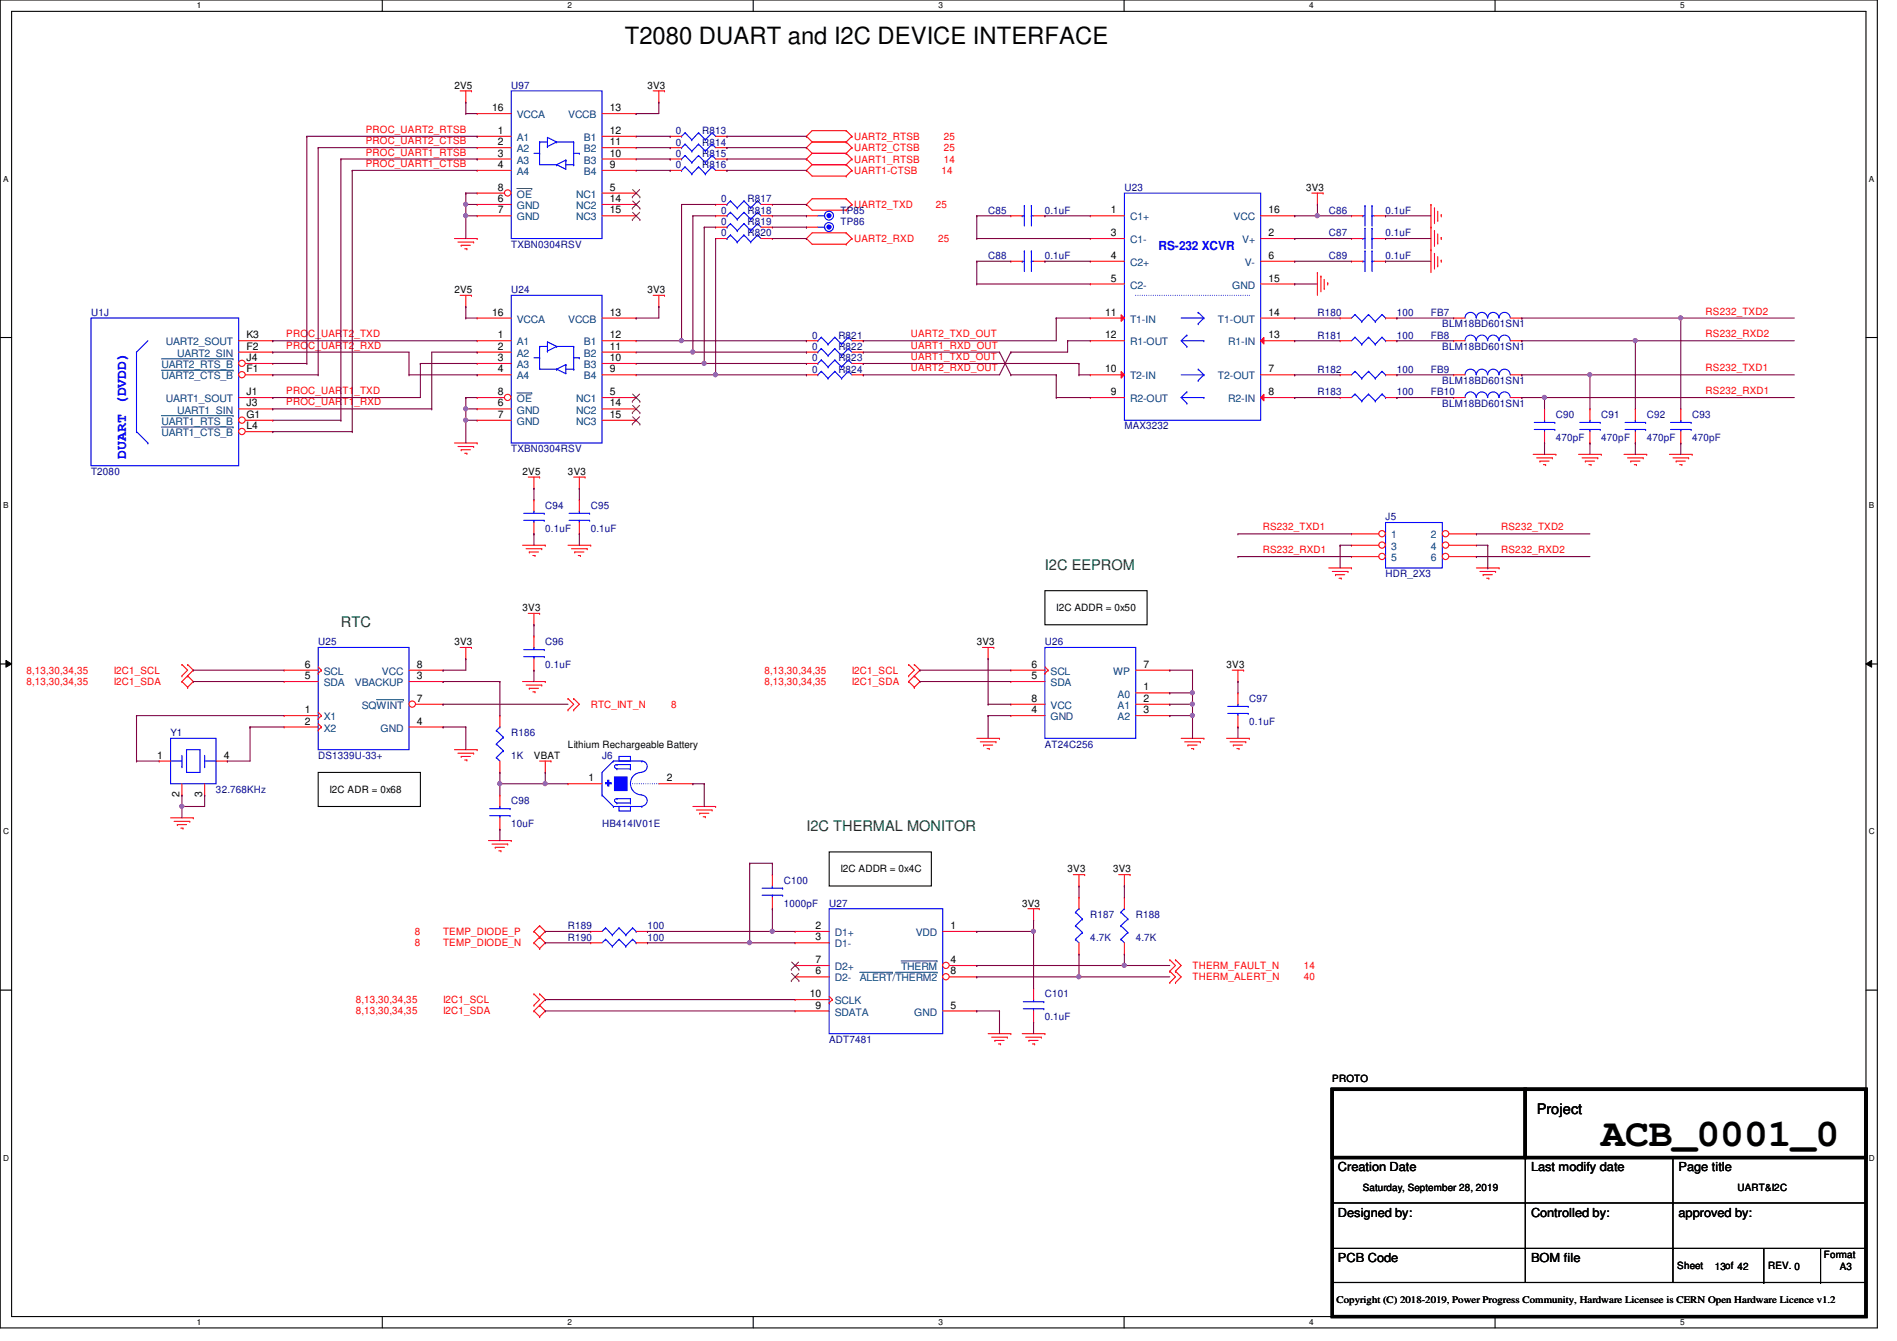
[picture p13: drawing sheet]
<svg xmlns="http://www.w3.org/2000/svg" width="297mm" height="210mm" viewBox="0 0 297 210" stroke-linecap="round" stroke-linejoin="round" font-family="sans-serif">
<defs><g id="words">
<text font-size="6.2" x="250.7" y="179.5">ACB_0001_0</text>
<text font-size="3.7" x="97.8" y="6.9">T2080 DUART and I2C DEVICE INTERFACE</text>
<text font-size="2.3" fill="#00f" x="19.8" y="71.8" transform="rotate(-90 19.8 71.8)">DUART (DVDD)</text>
<g font-size="2.3" fill="#007f00">
<text x="163.6" y="89.2">I2C EEPROM</text>
<text x="53.4" y="98.1">RTC</text>
<text x="126.3" y="130.1">I2C THERMAL MONITOR</text>
</g>
<text font-size="2.3" x="240.6" y="174.4">Project</text>
<text font-size="1.9" fill="#00f" x="181.4" y="39.2">RS-232 XCVR</text>
<g font-size="1.9">
<text x="209.5" y="183.3">Creation Date</text>
<text x="239.7" y="183.3">Last modify date</text>
<text x="262.8" y="183.3">Page title</text>
<text x="209.5" y="190.4">Designed by:</text>
<text x="239.7" y="190.4">Controlled by:</text>
<text x="262.8" y="190.4">approved by:</text>
<text x="209.5" y="197.5">PCB Code</text>
<text x="239.7" y="197.5">BOM file</text>
</g>
<g font-size="1.6">
<text x="71.2" y="13.9">2V5</text>
<text x="77" y="17.4">16</text>
<text x="95.5" y="17.4">13</text>
<text x="101.4" y="13.9">3V3</text>
<text x="77.9" y="21">1</text>
<text x="77.9" y="22.7">2</text>
<text x="95.5" y="22.7">11</text>
<text x="95.5" y="21">12</text>
<text x="77.9" y="24.5">3</text>
<text x="77.9" y="26.3">4</text>
<text x="77.9" y="29.8">8</text>
<text x="95.5" y="29.8">5</text>
<text x="95.5" y="26.3">9</text>
<text x="95.5" y="24.5">10</text>
<text x="204.5" y="29.9">3V3</text>
<text x="77.9" y="31.6">6</text>
<text x="77.9" y="33.4">7</text>
<text x="95.5" y="31.6">14</text>
<text x="95.5" y="33.4">15</text>
<text x="173.9" y="33.4">1</text>
<text x="198.6" y="33.4">16</text>
<text x="173.9" y="37">3</text>
<text x="173.9" y="40.5">4</text>
<text x="198.6" y="37">2</text>
<text x="198.6" y="40.5">6</text>
<text x="71.2" y="45.9">2V5</text>
<text x="101.4" y="45.9">3V3</text>
<text x="173.9" y="44.1">5</text>
<text x="198.6" y="44.1">15</text>
<text x="38.6" y="53">K3</text>
<text x="77" y="49.4">16</text>
<text x="77.9" y="53">1</text>
<text x="95.5" y="53">12</text>
<text x="95.5" y="49.4">13</text>
<text x="173.1" y="53">12</text>
<text x="173.1" y="49.4">11</text>
<text x="198.6" y="53">13</text>
<text x="198.6" y="49.4">14</text>
<text x="38.6" y="54.7">F2</text>
<text x="38.6" y="56.5">J4</text>
<text x="38.6" y="58.3">F1</text>
<text x="77.9" y="54.7">2</text>
<text x="77.9" y="56.5">3</text>
<text x="77.9" y="58.3">4</text>
<text x="95.5" y="58.3">9</text>
<text x="95.5" y="56.5">10</text>
<text x="95.5" y="54.7">11</text>
<text x="173.1" y="58.3">10</text>
<text x="198.6" y="58.3">7</text>
<text x="38.6" y="61.8">J1</text>
<text x="38.6" y="63.6">J3</text>
<text x="38.6" y="65.4">G1</text>
<text x="77.9" y="63.6">6</text>
<text x="77.9" y="65.4">7</text>
<text x="77.9" y="61.8">8</text>
<text x="95.5" y="61.8">5</text>
<text x="95.5" y="63.6">14</text>
<text x="95.5" y="65.4">15</text>
<text x="173.9" y="61.8">9</text>
<text x="198.6" y="61.8">8</text>
<text x="38.6" y="67.2">L4</text>
<text x="81.8" y="74.3">2V5</text>
<text x="88.9" y="74.3">3V3</text>
<text x="81.8" y="95.7">3V3</text>
<text x="165.4" y="95.7">I2C ADDR = 0x50</text>
<text x="71.2" y="101">3V3</text>
<text x="152.9" y="101">3V3</text>
<text x="47.7" y="106.3">5</text>
<text x="47.7" y="104.5">6</text>
<text x="65.3" y="106.3">3</text>
<text x="65.3" y="104.5">8</text>
<text x="161.5" y="106.3">5</text>
<text x="161.5" y="104.5">6</text>
<text x="179.1" y="104.5">7</text>
<text x="192.1" y="104.6">3V3</text>
<text x="47.7" y="111.6">1</text>
<text x="47.7" y="113.4">2</text>
<text x="65.3" y="113.4">4</text>
<text x="65.3" y="109.9">7</text>
<text x="161.5" y="111.6">4</text>
<text x="161.5" y="109.9">8</text>
<text x="179.1" y="108.1">1</text>
<text x="179.1" y="109.9">2</text>
<text x="179.1" y="111.6">3</text>
<text x="24.6" y="118.7">1</text>
<text x="35" y="118.7">4</text>
<text x="83.6" y="118.8">VBAT</text>
<text x="88.9" y="117">Lithium Rechargeable Battery</text>
<text x="28.1" y="124.8" transform="rotate(-90 28.1 124.8)">2</text>
<text x="31.7" y="124.8" transform="rotate(-90 31.7 124.8)">3</text>
<text x="51.6" y="124.1">I2C ADR = 0x68</text>
<text x="92.2" y="122.3">1</text>
<text x="104.4" y="122.3">2</text>
<text x="131.6" y="136.6">I2C ADDR = 0x4C</text>
<text x="167.2" y="136.6">3V3</text>
<text x="174.3" y="136.6">3V3</text>
<text x="160.1" y="141.9">3V3</text>
<text x="127.7" y="145.4">2</text>
<text x="127.7" y="147.2">3</text>
<text x="148.8" y="145.4">1</text>
<text x="127.7" y="152.5">6</text>
<text x="127.7" y="150.7">7</text>
<text x="148.8" y="150.7">4</text>
<text x="148.8" y="152.5">8</text>
<text x="126.8" y="156.1">10</text>
<text x="127.7" y="157.9">9</text>
<text x="148.8" y="157.9">5</text>
<text x="208.6" y="169.3">PROTO</text>
<text x="213.4" y="186.4">Saturday, September 28, 2019</text>
<text x="272.1" y="186.4">UART&amp;I2C</text>
<text x="285.6" y="196.8">Format</text>
<text x="209.3" y="203.9">Copyright (C) 2018-2019, Power Progress Community, Hardware Licensee is CERN Open Hardware Licence v1.2</text>
<text x="262.6" y="198.6">Sheet</text>
<text x="268.5" y="198.8">13of 42</text>
<text x="276.9" y="198.6">REV. 0</text>
<text x="288.1" y="198.8">A3</text>
</g>
<g font-size="1.6" fill="#00007f">
<text x="80" y="13.9">U97</text>
<text x="105.8" y="21">0</text>
<text x="105.8" y="22.8">0</text>
<text x="109.9" y="21">R813</text>
<text x="109.9" y="22.8">R814</text>
<text x="105.8" y="24.6">0</text>
<text x="105.8" y="26.3">0</text>
<text x="109.9" y="24.6">R815</text>
<text x="109.9" y="26.3">R816</text>
<text x="176.1" y="29.9">U23</text>
<text x="112.9" y="31.7">0</text>
<text x="112.9" y="35.2">0</text>
<text x="112.9" y="33.4">0</text>
<text x="117" y="31.7">R817</text>
<text x="117" y="35.2">R819</text>
<text x="117" y="33.4">R818</text>
<text x="131.6" y="35.2">TP86</text>
<text x="131.6" y="33.4">TP85</text>
<text x="154.7" y="33.4">C85</text>
<text x="163.6" y="33.4">0.1uF</text>
<text x="208.1" y="33.4">C86</text>
<text x="217" y="33.4">0.1uF</text>
<text x="80" y="38.8">TXBN0304RSV</text>
<text x="112.9" y="37">0</text>
<text x="117" y="37">R820</text>
<text x="154.7" y="40.6">C88</text>
<text x="163.6" y="40.6">0.1uF</text>
<text x="208.1" y="37">C87</text>
<text x="208.1" y="40.6">C89</text>
<text x="217" y="37">0.1uF</text>
<text x="217" y="40.6">0.1uF</text>
<text x="80" y="45.9">U24</text>
<text x="14.3" y="49.4">U1J</text>
<text x="127.2" y="53">0</text>
<text x="131.3" y="53">R821</text>
<text x="206.3" y="49.4">R180</text>
<text x="206.3" y="53">R181</text>
<text x="218.7" y="49.4">100</text>
<text x="218.7" y="53">100</text>
<text x="224.1" y="49.4">FB7</text>
<text x="224.1" y="53">FB8</text>
<text x="225.8" y="51.2">BLM18BD601SN1</text>
<text x="127.2" y="58.3">0</text>
<text x="127.2" y="54.8">0</text>
<text x="127.2" y="56.6">0</text>
<text x="131.3" y="58.3">R824</text>
<text x="131.3" y="54.8">R822</text>
<text x="131.3" y="56.6">R823</text>
<text x="206.3" y="58.3">R182</text>
<text x="218.7" y="58.3">100</text>
<text x="224.1" y="58.3">FB9</text>
<text x="225.8" y="54.8">BLM18BD601SN1</text>
<text x="206.3" y="61.9">R183</text>
<text x="218.7" y="61.9">100</text>
<text x="224.1" y="61.9">FB10</text>
<text x="225.8" y="63.7">BLM18BD601SN1</text>
<text x="225.8" y="60.1">BLM18BD601SN1</text>
<text x="243.6" y="65.4">C90</text>
<text x="250.7" y="65.4">C91</text>
<text x="257.8" y="65.4">C92</text>
<text x="265" y="65.4">C93</text>
<text x="80" y="70.8">TXBN0304RSV</text>
<text x="176.1" y="67.2">MAX3232</text>
<text x="243.6" y="69">470pF</text>
<text x="250.7" y="69">470pF</text>
<text x="257.8" y="69">470pF</text>
<text x="265" y="69">470pF</text>
<text x="14.3" y="74.3">T2080</text>
<text x="85.4" y="79.7">C94</text>
<text x="85.4" y="83.2">0.1uF</text>
<text x="92.5" y="79.7">C95</text>
<text x="92.5" y="83.2">0.1uF</text>
<text x="217" y="81.4">J5</text>
<text x="217" y="90.3">HDR_2X3</text>
<text x="49.8" y="101">U25</text>
<text x="85.4" y="101">C96</text>
<text x="163.6" y="101">U26</text>
<text x="85.4" y="104.6">0.1uF</text>
<text x="195.6" y="109.9">C97</text>
<text x="195.6" y="113.5">0.1uF</text>
<text x="26.7" y="115.2">Y1</text>
<text x="49.8" y="118.8">DS1339U-33+</text>
<text x="80" y="115.2">R186</text>
<text x="80" y="118.8">1K</text>
<text x="94.3" y="118.8">J6</text>
<text x="163.6" y="117">AT24C256</text>
<text x="33.8" y="124.1">32.768KHz</text>
<text x="80" y="125.9">C98</text>
<text x="80" y="129.5">10uF</text>
<text x="94.3" y="129.5">HB414IV01E</text>
<text x="122.7" y="138.3">C100</text>
<text x="122.7" y="141.9">1000pF</text>
<text x="129.8" y="141.9">U27</text>
<text x="170.7" y="143.7">R187</text>
<text x="177.8" y="143.7">R188</text>
<text x="88.9" y="147.2">R190</text>
<text x="88.9" y="145.5">R189</text>
<text x="101.4" y="147.2">100</text>
<text x="101.4" y="145.5">100</text>
<text x="170.7" y="147.2">4.7K</text>
<text x="177.8" y="147.2">4.7K</text>
<text x="163.6" y="156.1">C101</text>
<text x="163.6" y="159.7">0.1uF</text>
<text x="129.8" y="163.2">ADT7481</text>
</g>
<g font-size="1.6" fill="#f00">
<text x="57.3" y="20.8">PROC_UART2_RTSB</text>
<text x="57.3" y="22.6">PROC_UART2_CTSB</text>
<text x="133.7" y="21.9">UART2_RTSB</text>
<text x="133.7" y="23.7">UART2_CTSB</text>
<text x="147.8" y="21.9">25</text>
<text x="147.8" y="23.7">25</text>
<text x="57.3" y="24.3">PROC_UART1_RTSB</text>
<text x="57.3" y="26.1">PROC_UART1_CTSB</text>
<text x="133.7" y="25.4">UART1_RTSB</text>
<text x="133.7" y="27.2">UART1-CTSB</text>
<text x="147.4" y="27.2">14</text>
<text x="147.8" y="25.4">14</text>
<text x="133.7" y="32.6">UART2_TXD</text>
<text x="146.6" y="32.6">25</text>
<text x="133.7" y="37.9">UART2_RXD</text>
<text x="146.9" y="37.9">25</text>
<text x="44.8" y="52.8">PROC_UART2_TXD</text>
<text x="142.6" y="52.8">UART2_TXD_OUT</text>
<text x="267.1" y="49.2">RS232_TXD2</text>
<text x="267.1" y="52.8">RS232_RXD2</text>
<text x="44.8" y="54.6">PROC_UART2_RXD</text>
<text x="142.6" y="56.3">UART1_TXD_OUT</text>
<text x="142.6" y="54.6">UART1_RXD_OUT</text>
<text x="142.6" y="58.1">UART2_RXD_OUT</text>
<text x="267.1" y="58.1">RS232_TXD1</text>
<text x="44.8" y="63.5">PROC_UART1_RXD</text>
<text x="44.8" y="61.7">PROC_UART1_TXD</text>
<text x="267.1" y="61.7">RS232_RXD1</text>
<text x="197.7" y="83">RS232_TXD1</text>
<text x="235.1" y="83">RS232_TXD2</text>
<text x="197.7" y="86.6">RS232_RXD1</text>
<text x="235.1" y="86.6">RS232_RXD2</text>
<text x="4.1" y="105.5">8,13,30,34,35</text>
<text x="4.1" y="107.2">8,13,30,34,35</text>
<text x="17.8" y="105.5">I2C1_SCL</text>
<text x="17.8" y="107.2">I2C1_SDA</text>
<text x="119.7" y="105.5">8,13,30,34,35</text>
<text x="119.7" y="107.2">8,13,30,34,35</text>
<text x="133.4" y="105.5">I2C1_SCL</text>
<text x="133.4" y="107.2">I2C1_SDA</text>
<text x="92.5" y="110.8">RTC_INT_N</text>
<text x="105.1" y="110.8">8</text>
<text x="64.9" y="146.3">8</text>
<text x="64.9" y="148.1">8</text>
<text x="69.4" y="146.3">TEMP_DIODE_P</text>
<text x="69.4" y="148.1">TEMP_DIODE_N</text>
<text x="186.7" y="153.5">THERM_ALERT_N</text>
<text x="186.7" y="151.7">THERM_FAULT_N</text>
<text x="204.2" y="153.5">40</text>
<text x="204.2" y="151.7">14</text>
<text x="55.7" y="158.8">8,13,30,34,35</text>
<text x="55.7" y="157">8,13,30,34,35</text>
<text x="69.4" y="158.8">I2C1_SDA</text>
<text x="69.4" y="157">I2C1_SCL</text>
</g>
<g font-size="1.6" fill="#00407f">
<text x="80.9" y="22.1">A1</text>
<text x="80.9" y="23.8">A2</text>
<text x="80.9" y="18.5">VCCA</text>
<text x="89" y="18.5">VCCB</text>
<text x="91.4" y="23.8">B2</text>
<text x="91.4" y="22.1">B1</text>
<text x="80.9" y="25.6">A3</text>
<text x="80.9" y="27.4">A4</text>
<text x="91.4" y="27.4">B4</text>
<text x="91.4" y="25.6">B3</text>
<text x="80.9" y="32.7">GND</text>
<text x="80.9" y="34.5">GND</text>
<text x="80.9" y="30.9">OE</text>
<text x="90.2" y="30.9">NC1</text>
<text x="90.2" y="32.7">NC2</text>
<text x="90.2" y="34.5">NC3</text>
<text x="177" y="34.5">C1+</text>
<text x="193.2" y="34.5">VCC</text>
<text x="177" y="38.1">C1-</text>
<text x="177" y="41.6">C2+</text>
<text x="194.5" y="38.1">V+</text>
<text x="194.9" y="41.6">V-</text>
<text x="177" y="45.2">C2-</text>
<text x="193" y="45.2">GND</text>
<text x="80.9" y="50.5">VCCA</text>
<text x="89" y="50.5">VCCB</text>
<text x="177" y="50.5">T1-IN</text>
<text x="190.7" y="50.5">T1-OUT</text>
<text x="25.3" y="57.6">UART2_RTS_B</text>
<text x="25.3" y="59.4">UART2_CTS_B</text>
<text x="25.9" y="54.1">UART2_SOUT</text>
<text x="27.7" y="55.8">UART2_SIN</text>
<text x="80.9" y="54.1">A1</text>
<text x="80.9" y="55.8">A2</text>
<text x="80.9" y="57.6">A3</text>
<text x="80.9" y="59.4">A4</text>
<text x="91.4" y="59.4">B4</text>
<text x="91.4" y="57.6">B3</text>
<text x="91.4" y="55.8">B2</text>
<text x="91.4" y="54.1">B1</text>
<text x="177" y="54.1">R1-OUT</text>
<text x="177" y="59.4">T2-IN</text>
<text x="190.7" y="59.4">T2-OUT</text>
<text x="192.3" y="54.1">R1-IN</text>
<text x="25.9" y="62.9">UART1_SOUT</text>
<text x="27.7" y="64.7">UART1_SIN</text>
<text x="80.9" y="64.7">GND</text>
<text x="80.9" y="62.9">OE</text>
<text x="90.2" y="62.9">NC1</text>
<text x="90.2" y="64.7">NC2</text>
<text x="177" y="62.9">R2-OUT</text>
<text x="192.3" y="62.9">R2-IN</text>
<text x="25.3" y="66.5">UART1_RTS_B</text>
<text x="25.3" y="68.3">UART1_CTS_B</text>
<text x="80.9" y="66.5">GND</text>
<text x="90.2" y="66.5">NC3</text>
<text x="217.8" y="84.3">1</text>
<text x="217.8" y="86.1">3</text>
<text x="217.8" y="87.8">5</text>
<text x="224.1" y="84.3">2</text>
<text x="224.1" y="86.1">4</text>
<text x="224.1" y="87.8">6</text>
<text x="50.7" y="107.4">SDA</text>
<text x="50.7" y="105.6">SCL</text>
<text x="55.6" y="107.4">VBACKUP</text>
<text x="59.8" y="105.6">VCC</text>
<text x="164.5" y="107.4">SDA</text>
<text x="164.5" y="105.6">SCL</text>
<text x="174.3" y="105.6">WP</text>
<text x="50.7" y="112.7">X1</text>
<text x="56.6" y="111">SQWINT</text>
<text x="164.5" y="112.7">GND</text>
<text x="164.5" y="111">VCC</text>
<text x="175" y="109.2">A0</text>
<text x="175" y="111">A1</text>
<text x="175" y="112.7">A2</text>
<text x="50.7" y="114.5">X2</text>
<text x="59.6" y="114.5">GND</text>
<text x="130.7" y="146.5">D1+</text>
<text x="130.7" y="148.3">D1-</text>
<text x="143.4" y="146.5">VDD</text>
<text x="130.7" y="153.6">D2-</text>
<text x="130.7" y="151.8">D2+</text>
<text x="134.6" y="153.6">ALERT/THERM2</text>
<text x="141.1" y="151.8">THERM</text>
<text x="130.7" y="159">SDATA</text>
<text x="130.7" y="157.2">SCLK</text>
<text x="143.2" y="159">GND</text>
</g>
<g font-size="1.3">
<text x="30.8" y="1.3">1</text>
<text x="88.9" y="1.3">2</text>
<text x="146.9" y="1.3">3</text>
<text x="205" y="1.3">4</text>
<text x="263.1" y="1.3">5</text>
<text x=".5" y="28.4">A</text>
<text x="292.6" y="28.4">A</text>
<text x=".5" y="79.5">B</text>
<text x="292.6" y="79.5">B</text>
<text x=".5" y="130.6">C</text>
<text x="292.6" y="130.6">C</text>
<text x=".5" y="181.7">D</text>
<text x="292.6" y="181.7">D</text>
<text x="30.8" y="207.4">1</text>
<text x="88.9" y="207.4">2</text>
<text x="146.9" y="207.4">3</text>
<text x="205" y="207.4">4</text>
<text x="263.1" y="207.4">5</text>
</g>
</g></defs>
<path d="M0 0h294v207.9h-294zM1.8 1.8h290.4v204.3h-290.4z" fill="none" stroke="#000" stroke-width=".17"/>
<g fill="#fff">
<path d="M30.8 .2h.7v1.4h-.7z"/>
<path d="M30.8 206.2h.7v1.4h-.7z"/>
</g>
<path d="M59.9 0v1.8M59.9 206.1v1.8" fill="none" stroke="#000" stroke-width=".17"/>
<g fill="#fff">
<path d="M88.9 .2h.6v1.4h-.6z"/>
<path d="M88.9 206.2h.6v1.4h-.6z"/>
</g>
<path d="M117.9 0v1.8M117.9 206.1v1.8" fill="none" stroke="#000" stroke-width=".17"/>
<g fill="#fff">
<path d="M146.9 .2h.7v1.4h-.7z"/>
<path d="M146.9 206.2h.7v1.4h-.7z"/>
</g>
<path d="M176 0v1.8M176 206.1v1.8" fill="none" stroke="#000" stroke-width=".17"/>
<g fill="#fff">
<path d="M205 .2h.7v1.4h-.7z"/>
<path d="M205 206.2h.7v1.4h-.7z"/>
</g>
<path d="M234.1 0v1.8M234.1 206.1v1.8" fill="none" stroke="#000" stroke-width=".17"/>
<g fill="#fff">
<path d="M263.1 .2h.7v1.4h-.7z"/>
<path d="M263.1 206.2h.7v1.4h-.7z"/>
<path d="M.5 27.3h.8v1.4h-.8z"/>
<path d="M292.6 27.3h.9v1.4h-.9z"/>
<path d="M.5 78.4h.8v1.4h-.8z"/>
<path d="M292.6 78.4h.9v1.4h-.9z"/>
</g>
<path d="M0 52.8h1.8M292.2 52.8h1.8" fill="none" stroke="#000" stroke-width=".17"/>
<g fill="#fff">
<path d="M.5 129.5h.9v1.4h-.9z"/>
<path d="M292.6 129.5h.9v1.4h-.9z"/>
</g>
<path d="M0 103.9h1.8M292.2 103.9h1.8" fill="none" stroke="#000" stroke-width=".17"/>
<path d="M.9 103.4l.9 .5-.9 .5zM292.2 103.9l.9-.5v1z" fill="#000"/>
<path d="M.9 103.4l.9 .5-.9 .5zM292.2 103.9l.9-.5v1z" fill="none" stroke="#000" stroke-width=".16"/>
<g fill="#fff">
<path d="M.5 180.5h.9v1.4h-.9z"/>
<path d="M292.6 180.5h.9v1.4h-.9z"/>
</g>
<g fill="none" stroke="#000" stroke-width=".17">
<path d="M163.6 92.5h16v5.3h-16zM49.8 120.9h16v5.3h-16zM129.8 133.3h16v5.4h-16zM0 155h1.8M292.2 155h1.8M208.6 170.5h8.9M217.5 170.5h.1M208.6 188.3h83.6M208.6 195.4h83.6M238.8 188.3h.1M238.8 195.4h.1M238.8 195.4v5.3h-30.2"/>
<path d="M238.8 181.2v14.2M262 188.3h.1M262 195.4h.1M262 195.4v5.3h-23.2M262 181.2v14.2M276.2 195.4v5.3M285.1 195.4v5.3M292.2 188.3h.1M292.2 195.4h.1M262 200.7h30.2M276.2 200.7h.1M285.1 200.7h.1"/>
<path d="M292.2 200.7h.1"/>
</g>
<g fill="none" stroke="#f00" stroke-width=".17">
<path d="M72 14.2h1.8M72.9 16h.1M72.9 14.2v1.8M73.8 14.2h.1M102.3 14.2h1.8M103.2 16h.1M103.2 14.2v1.8M104.1 14.2h.1M71.2 37.3h3.5M71.7 37.9h2.5M72.2 38.4h.1M72.2 38.4h1.5"/>
<path d="M72.8 38.9h.3M73.1 38.9h.1M74.2 37.9h.1M74.7 37.3h.1M126.3 21.3h.1M126.3 23.1h.1M126.3 24.9h.1M126.3 26.7h.1M126.3 32h.1M126.3 37.3h.1M126.3 21.3l.9 .9M126.3 23.1l.9 .9"/>
<path d="M126.3 24.9l.9 .9M126.3 26.7l.9 .9h5.3M126.3 32l.9 .9h5.3M126.3 37.3l.9 .9h5.3M127.2 22.2h5.3M127.2 22.2l-.9 .9M127.2 24h5.3M127.2 24l-.9 .9M127.2 25.8h5.3M127.2 25.8l-.9 .9M132.5 20.4h.1M132.5 22.2h.1"/>
<path d="M132.5 24h.1M132.5 25.8h.1M132.5 27.6h.1M132.5 31.1h.1M132.5 32.9h.1M132.5 36.4h.1M132.5 38.2h.1M132.5 20.4l.9 .9M132.5 20.4h-5.3l-.9 .9M132.5 22.2l.9 .9M132.5 24l.9 .9M132.5 31.1h-5.3l-.9 .9"/>
<path d="M132.5 25.8l.9 .9M132.5 31.1l.9 .9M132.5 36.4l.9 .9M132.5 36.4h-5.3l-.9 .9M133.4 21.3h.1M133.4 23.1h.1M133.4 24.9h.1M133.4 26.7h.1M133.4 32h.1M133.4 37.3h.1M133.4 21.3l-.9 .9M133.4 23.1l-.9 .9"/>
<path d="M133.4 24.9l-.9 .9M133.4 26.7l-.9 .9M133.4 32l-.9 .9M133.4 37.3l-.9 .9M170.7 33.8h.1M170.7 37.3h.1M170.7 37.3h5.4M170.7 33.8h5.4M205.4 30.2h1.8M206.3 32h.1M206.3 30.2v1.8M207.2 30.2h.1"/>
<path d="M224.1 35.6h.1M224.1 39.1h.1M224.1 32h.1M224.1 32v10.7M224.6 36.1h.1M224.6 39.7h.1M224.6 32.6h.1M224.6 32.6v2.4M224.6 36.1v2.5M224.6 39.7v2.4M225.1 38.1h.1M225.1 34.5h.1"/>
<path d="M225.1 33.1v1.4M225.1 36.6v1.5M225.7 37.2h.1M225.7 33.6h.1M225.7 33.6v.4M225.7 37.2v.3M72 46.2h1.8M72.9 48h.1M72.9 46.2v1.8M73.8 46.2h.1M102.3 46.2h1.8M103.2 48h.1"/>
<path d="M103.2 46.2v1.8M104.1 46.2h.1M170.7 40.9h.1M170.7 44.4h.1M170.7 40.9h5.4M170.7 44.4h5.4M197.4 44.4h5.3M202.7 44.4h.1M206.3 42.7h.1M206.3 42.7v3.5M206.8 43.2h.1M206.8 43.2v2.5"/>
<path d="M207.3 45.2h.1M207.3 43.7v1.5M207.9 44.3h.1M207.9 44.3v.3M225.1 41.6h.1M225.1 40.2v1.4M225.7 40.7h.1M225.7 40.7v.4M71.2 69.3h3.5M71.7 69.9h2.5M72.2 70.4h.1M72.2 70.4h1.5"/>
<path d="M72.8 71h.3M73.1 71h.1M74.2 69.9h.1M74.7 69.3h.1M82.7 74.7h1.8M83.6 76.5h.1M83.6 74.7v1.8M84.5 74.7h.1M89.8 74.7h1.8M90.7 76.5h.1M90.7 74.7v1.8M91.6 74.7h.1"/>
<path d="M240.1 71.1h3.5M240.6 71.7h2.5M241.1 72.2h.1M241.1 72.2h1.5M241.7 72.7h.3M242 72.7h.1M243.1 71.7h.1M243.6 71.1h.1M247.2 71.1h3.5M247.7 71.7h2.5M248.2 72.2h.1M248.2 72.2h1.5"/>
<path d="M248.8 72.7h.3M249.1 72.7h.1M250.2 71.7h.1M250.7 71.1h.1M254.3 71.1h3.5M254.8 71.7h2.5M255.4 72.2h.1M255.4 72.2h1.4M255.9 72.7h.3M256.2 72.7h.1M257.3 71.7h.1M257.8 71.1h.1"/>
<path d="M261.4 71.1h3.6M262 71.7h2.4M262.5 72.2h.1M262.5 72.2h1.4M263 72.7h.4M263.4 72.7h.1M264.4 71.7h.1M265 71.1h.1M81.8 85.3h3.6M82.4 85.9h2.4M82.7 96h1.8M82.9 86.4h.1"/>
<path d="M82.9 86.4h1.4M83.4 87h.4M83.6 97.8h.1M83.6 96v1.8M83.8 87h.1M84.5 96h.1M84.8 85.9h.1M85.4 85.3h.1M88.9 85.3h3.6M89.5 85.9h2.4M90 86.4h.1M90 86.4h1.4"/>
<path d="M90.5 87h.4M90.9 87h.1M91.9 85.9h.1M92.5 85.3h.1M208.1 88.9h3.5M208.6 89.5h2.5M209.1 90h.1M209.1 90h1.5M209.7 90.5h.3M210 90.5h.1M211.1 89.5h.1M211.6 88.9h.1"/>
<path d="M231.2 88.9h3.5M231.7 89.5h2.5M232.2 90h.1M232.2 90h1.5M232.8 90.5h.3M233.1 90.5h.1M234.2 89.5h.1M234.7 88.9h.1M28.5 105.8h.1M28.5 104h.1M28.5 106.7h.1M28.5 104l.9 .9-.9 .9"/>
<path d="M28.5 106.7l.9 .9M29.4 104h.1M29.4 105.8h.1M29.4 107.6h.1M29.4 104l.9 .9-1.8 1.8M29.4 105.8l.9 .9-.9 .9M71.2 117.3h3.5M71.7 117.9h2.5M72 101.3h1.8M72.2 118.4h.1M72.2 118.4h1.5M72.8 119h.3"/>
<path d="M72.9 103.1h.1M72.9 101.3v1.8M73.1 119h.1M73.8 101.3h.1M74.2 117.9h.1M74.7 117.3h.1M81.8 106.7h3.6M82.4 107.2h2.4M82.9 107.7h.1M82.9 107.7h1.4M83.4 108.3h.4M83.8 108.3h.1"/>
<path d="M84.5 119.1h1.8M84.8 107.2h.1M85.4 106.7h.1M85.4 119.1v1.8M86.3 119.1h.1M88.9 109.3h.1M88.9 111.1h.1M88.9 109.3l.9 .9-.9 .9M89.8 109.3h.1M89.8 111.1h.1M89.8 109.3l.9 .9-.9 .9M142.3 105.8h.1"/>
<path d="M142.3 104h.1M142.3 106.7h.1M142.3 104l.9 .9-.9 .9M142.3 106.7l.9 .9M143.2 104h.1M143.2 105.8h.1M143.2 107.6h.1M143.2 104l.9 .9-1.8 1.8M143.2 105.8l.9 .9-.9 .9M152.9 115.6h3.6M153.5 116.1h2.5M153.8 101.3h1.8"/>
<path d="M154 116.6h.1M154 116.6h1.4M154.6 117.2h.3M154.7 103.1h.1M154.7 101.3v1.8M154.9 117.2h.1M155.6 101.3h.1M156 116.1h.1M156.5 115.6h.1M185 115.6h3.5M185.5 116.1h2.5M186 116.6h.1"/>
<path d="M186 116.6h1.4M186.6 117.2h.3M186.9 117.2h.1M188 116.1h.1M188.5 115.6h.1M192.1 115.6h3.5M192.6 116.1h2.5M193 104.9h1.7M193.1 116.6h.1M193.1 116.6h1.5M193.7 117.2h.3M193.8 106.7h.1"/>
<path d="M193.8 104.9v1.8M194 117.2h.1M194.7 104.9h.1M195.1 116.1h.1M195.6 115.6h.1M26.7 128h3.6M27.3 128.6h2.4M27.8 129.1h.1M27.8 129.1h1.4M28.3 129.6h.4M28.7 129.6h.1M29.7 128.6h.1"/>
<path d="M30.3 128h.1M76.5 131.6h3.5M77 132.1h2.5M77.6 132.6h.1M77.6 132.6h1.4M78.1 133.2h.3M78.4 133.2h.1M79.5 132.1h.1M80 131.6h.1M85.4 120.9h.1M108.5 126.2h3.6M109 126.8h2.5"/>
<path d="M109.6 127.3h.1M109.6 127.3h1.4M110.1 127.8h.3M110.4 127.8h.1M111.5 126.8h.1M112.1 126.2h.1M168.1 136.9h1.7M168.9 138.7h.1M168.9 136.9v1.8M169.8 136.9h.1M175.2 136.9h1.7M176.1 138.7h.1"/>
<path d="M176.1 136.9v1.8M176.9 136.9h.1M83.6 145.8h.1M83.6 147.6h.1M83.6 158.2h.1M83.6 157.4h.1M83.6 155.6h.1M83.6 145.8l1.8 1.8-.9 .9M83.6 147.6l.9 .9M83.6 158.2l.9 .9M83.6 155.6l.9 .9-.9 .9M84.5 144.9h.1"/>
<path d="M84.5 146.7h.1M84.5 148.5h.1M84.5 157.4h.1M84.5 159.1h.1M84.5 155.6h.1M84.5 144.9l.9 .9-1.8 1.8M84.5 144.9l-.9 .9M84.5 157.4l.9 .8-.9 .9M84.5 155.6l.9 .9-1.8 1.7M160.9 142.2h1.8M161.8 144h.1M161.8 142.2v1.8"/>
<path d="M162.7 142.2h.1M183.2 152h.1M183.2 153.8h.1M183.2 150.2h.1M183.2 152l.9 .9-.9 .9M183.2 150.2l.9 .9-.9 .9M184.1 152h.1M184.1 153.8h.1M184.1 150.2h.1M184.1 152l.9 .9-.9 .9M184.1 150.2l.9 .9-.9 .9M154.7 161.8h3.6"/>
<path d="M155.3 162.3h2.4M155.8 162.9h.1M155.8 162.9h1.4M156.3 163.4h.4M156.7 163.4h.1M157.7 162.3h.1M158.3 161.8h.1M160.1 161.8h3.5M160.6 162.3h2.5M161.1 162.9h.1M161.1 162.9h1.5M161.7 163.4h.3"/>
<path d="M162 163.4h.1M163.1 162.3h.1M163.6 161.8h.1"/>
</g>
<path d="M208.6 170.5h30.2v10.7h-30.2zM208.6 170.5h83.6v35.6h-83.6zM238.8 170.5h53.4v10.7h-53.4z" fill="none" stroke="#000" stroke-width=".51"/>
<g fill="none" stroke="#00f" stroke-width=".17">
<path d="M176.1 30.2h21.3v35.6h-21.3zM185 53.3h3.5M185 53.3l.8 .9M185 58.7h3.5M185 49.8h3.5M185.8 52.5h.1M185.8 54.2h.1M185.8 52.5l-.8 .8M187.6 48.9h.1M187.6 59.6h.1M187.6 50.7h.1M187.6 57.8h.1"/>
<path d="M187.6 48.9l.9 .9M187.6 57.8l.9 .9M188.5 53.3h.1M188.5 58.7h.1M188.5 49.8h.1M188.5 49.8l-.9 .9M188.5 58.7l-.9 .9M185 62.2h3.5M185 62.2l.8 .9M185.8 63.1h.1M185.8 61.3h.1M185.8 61.3l-.8 .9"/>
<path d="M188.5 62.2h.1"/>
</g>
<path d="M177.8 46.2h17.8M195.6 46.2h.1" fill="none" stroke="#00f" stroke-width=".17" stroke-dasharray="0 .3"/>
<path d="M197.4 53.3l.5-.5v1z" fill="#f00"/>
<path d="M170.7 53.3h.1M170.7 53.3h5.4M197.4 53.3l.5-.5v1zM197.4 53.3h5.3M202.7 53.3h.1" fill="none" stroke="#f00" stroke-width=".17"/>
<path d="M197.4 62.2l.5-.5v1z" fill="#f00"/>
<path d="M170.7 62.2h.1M170.7 62.2h5.4M197.4 62.2l.5-.5v1zM197.4 62.2h5.3M202.7 62.2h.1" fill="none" stroke="#f00" stroke-width=".17"/>
<path d="M175.6 49.3l.5 .5-.5 .5z" fill="#f00"/>
<path d="M170.7 49.8h.1M170.7 49.8h5.4M175.6 49.3l.5 .5-.5 .5zM197.4 49.8h5.3M202.7 49.8h.1" fill="none" stroke="#f00" stroke-width=".17"/>
<path d="M175.6 58.2l.5 .5-.5 .5z" fill="#f00"/>
<g fill="none" stroke="#f00" stroke-width=".17">
<path d="M197.4 37.3h5.3M197.4 33.8h5.3M202.7 37.3h.1M202.7 33.8h.1M170.7 58.7h.1M170.7 58.7h5.4M175.6 58.2l.5 .5-.5 .5zM197.4 58.7h5.3M197.4 40.9h5.3M202.7 58.7h.1M202.7 40.9h.1M37.4 62.2h5.3"/>
<path d="M37.4 64h5.3M42.7 62.2h.1M42.7 64h.1M92.5 147.6h.1M92.5 147.6h1.8M99.6 147.6h1.8M101.4 147.6h.1"/>
</g>
<g fill="none" stroke="#00f" stroke-width=".17">
<path d="M14.3 49.8h23.1v23.1h-23.1zM21.4 55.1h.1M21.4 55.1v12.5M23.2 53.3l-1.8 1.8M21.4 67.6h.1M21.4 67.6l1.8 1.7M23.2 69.3h.1M94.8 147h.1M94.8 147l1.1 1.1M94.8 147l-.5 .6M95.9 148.1h.1M96.9 147h.1"/>
<path d="M96.9 147l-1 1.1M96.9 147l1.1 1.1M98 148.1h.1M99.1 147h.1M99.1 147l.5 .6M99.1 147l-1.1 1.1M99.6 147.6h.1"/>
</g>
<circle cx="37.9" cy="65.8" r=".5" fill="#fff"/>
<g fill="none" stroke="#f00" stroke-width=".17">
<path d="M38.4 65.8h4.3M42.7 65.8h.1"/>
<circle cx="37.9" cy="65.8" r=".5"/>
</g>
<path d="M25.3 65.1h11.2M36.5 65.1h.1" fill="none" stroke="#00407f" stroke-width=".16"/>
<circle cx="37.9" cy="67.5" r=".5" fill="#fff"/>
<g fill="none" stroke="#f00" stroke-width=".17">
<path d="M37.4 53.3h5.3M37.4 55.1h5.3M42.7 53.3h.1M42.7 55.1h.1M38.4 67.6h4.3M42.7 67.6h.1"/>
<circle cx="37.9" cy="67.5" r=".5"/>
</g>
<path d="M25.3 66.8h11.2M36.5 66.8h.1" fill="none" stroke="#00407f" stroke-width=".16"/>
<circle cx="37.9" cy="56.9" r=".5" fill="#fff"/>
<g fill="none" stroke="#f00" stroke-width=".17">
<path d="M38.4 56.9h4.3M42.7 56.9h.1"/>
<circle cx="37.9" cy="56.9" r=".5"/>
</g>
<path d="M25.3 56.2h11.2M36.5 56.2h.1" fill="none" stroke="#00407f" stroke-width=".16"/>
<circle cx="37.9" cy="58.6" r=".5" fill="#fff"/>
<g fill="none" stroke="#f00" stroke-width=".17">
<path d="M38.4 58.7h4.3M42.7 58.7h.1M74.7 53.3h.1M74.7 55.1h.1M74.7 56.9h.1M74.7 58.7h.1M74.7 58.7h5.3M74.7 53.3h5.3M74.7 55.1h5.3M74.7 56.9h5.3M74.7 64h.1M74.7 65.8h.1"/>
<path d="M74.7 64h5.3M74.7 65.8h5.3M94.3 62.2h5.3M99.6 62.2h.1M241.8 64h.1M241.8 69.3h.1M241.8 64v1.8M241.8 67.6v1.7"/>
<circle cx="37.9" cy="58.6" r=".5"/>
</g>
<path d="M25.3 58h11.2M36.5 58h.1" fill="none" stroke="#00407f" stroke-width=".16"/>
<g fill="none" stroke="#00f" stroke-width=".17">
<path d="M80 46.2h14.3v23.1h-14.3zM83.6 56h.9M84.5 56h.1M84.5 54.2h.1M84.5 54.2v3.6h2.7M84.5 54.2h1.2M85.7 54.9h.1M87.2 54.2h.1M87.2 57.8h.1M87.2 54.2l-1.5-.7v1.4M87.2 54.2l-1.5 .7M87.2 54.2h2.6"/>
<path d="M88.6 57.1h.1M88.6 57.8h1.2M88.6 57.1l-1.4 .7M88.6 57.1v1.4l-1.4-.7M89.8 57.8h.1M89.8 54.2h.1M89.8 56h.9M89.8 54.2v3.6M90.7 56h.1M240.2 67.2h3.3M240.2 66.1h3.3M241.8 67.2h.1"/>
<path d="M241.8 65.8h.1M241.8 65.8v.3M241.8 67.2v.4M243.5 67.2h.1M243.5 66.1h.1"/>
</g>
<path d="M99 62.8h.1M99.1 61.7l1.1 1.1M100.2 61.7l-1.2 1.1M100.2 62.8h.1" fill="none" stroke="#7f4000" stroke-width=".16"/>
<circle cx="79.5" cy="62.2" r=".5" fill="#fff"/>
<g fill="none" stroke="#f00" stroke-width=".17">
<path d="M104.9 24.9h.1M104.9 21.3h.1M104.9 24.9h1.8M104.9 21.3h1.8M112.1 32h.1M112.1 24.9h1.7M112.1 21.3h1.7M112.1 32h1.7M113.8 24.9h.1M113.8 21.3h.1M119.2 32h1.7M120.9 32h.1"/>
<path d="M211.6 37.3h.1M211.6 37.3h1.8M215.2 37.3h1.8M217 37.3h.1M74.7 49.8h.1M74.7 49.8h5.3M94.3 58.7h5.3M94.3 56.9h5.3M94.3 55.1h5.3M94.3 53.3h5.3M94.3 49.8h5.3M99.6 58.7h.1"/>
<path d="M99.6 56.9h.1M99.6 55.1h.1M99.6 53.3h.1M99.6 49.8h.1M126.3 58.7h.1M126.3 58.7h1.8M133.4 58.7h1.8M135.2 58.7h.1M227.6 49.8h.1M227.6 49.8h1.8M236.5 49.8h1.8M238.3 49.8h.1"/>
<path d="M74.7 62.2h.1M74.7 62.2h4.3M90.7 78.2h.1M90.7 78.2v1.8M94.3 64h5.3M94.3 65.8h5.3M99.6 64h.1M99.6 65.8h.1M249 64h.1M249 69.3h.1M249 64v1.8M249 67.6v1.7"/>
<path d="M90.7 83.6h.1M90.7 81.8v1.8M78.3 124.5h.1M78.3 129.8h.1M78.3 124.5v1.7M78.3 128v1.8M124.5 145.8h.1M124.5 147.6h.1M124.5 145.8h5.3M124.5 147.6h5.3M147.6 145.8h5.3M152.9 145.8h.1"/>
<circle cx="79.5" cy="62.2" r=".5"/>
</g>
<path d="M80.9 61.5h2.4M83.3 61.5h.1" fill="none" stroke="#00407f" stroke-width=".16"/>
<path d="M99 64.6h.1M99 66.4h.1M99.1 63.5l1.1 1.1M99.1 65.2l1.1 1.2M100.2 63.5l-1.2 1.1M100.2 65.2l-1.2 1.2M100.2 64.6h.1M100.2 66.4h.1" fill="none" stroke="#7f4000" stroke-width=".16"/>
<g fill="none" stroke="#00f" stroke-width=".17">
<path d="M106.7 24.9h.1M106.7 21.3h.1M107.3 24.3h.1M107.3 20.8h.1M107.3 24.3l1 1.1M107.3 24.3l-.6 .6M107.3 20.8l1 1.1M107.3 20.8l-.6 .5M108.3 25.4h.1M108.3 21.9h.1M109.4 24.3h.1M109.4 20.8h.1"/>
<path d="M109.4 24.3l1 1.1M109.4 24.3l-1.1 1.1M109.4 20.8l1 1.1M109.4 20.8l-1.1 1.1M110.4 25.4h.1M110.4 21.9h.1M111.5 24.3h.1M111.5 20.8h.1M111.5 24.3l.6 .6M111.5 24.3l-1.1 1.1M111.5 20.8l.6 .5M111.5 20.8l-1.1 1.1"/>
<path d="M113.8 32h.1M114.4 31.5h.1M114.4 31.5l1 1.1M114.4 31.5l-.6 .5M115.4 32.6h.1M116.5 31.5h.1M116.5 31.5l1.1 1.1M116.5 31.5l-1.1 1.1M117.6 32.6h.1M118.6 31.5h.1M118.6 31.5l.6 .5M118.6 31.5l-1 1.1"/>
<path d="M213.4 37.3h.1M213.4 37.3h.3M213.7 35.7h.1M213.7 35.7v3.2M214.8 35.7h.1M214.8 37.3h.1M214.8 35.7v3.2M214.8 37.3h.4M128.1 58.7h.1M128.6 58.1h.1M128.6 58.1l1.1 1.1M128.6 58.1l-.5 .6"/>
<path d="M129.7 59.2h.1M130.7 58.1h.1M130.7 58.1l1.1 1.1M130.7 58.1l-1 1.1M131.8 59.2h.1M132.8 58.1h.1M132.8 58.1l.6 .6M132.8 58.1l-1 1.1M229.4 49.8a.87 .87 0 0 1 .9-.9 .87 .87 0 0 1 .8 .9M231.2 49.8a.87 .87 0 0 1 .8-.9 .87 .87 0 0 1 .9 .9M233 49.8a.87 .87 0 0 1 .8-.9 .87 .87 0 0 1 .9 .9M234.7 49.8a.87 .87 0 0 1 .9-.9 .87 .87 0 0 1 .9 .9"/>
<path d="M247.4 67.2h3.2M247.4 66.1h3.2M249 67.2h.1M249 65.8h.1M249 65.8v.3M249 67.2v.4M250.6 67.2h.1M250.6 66.1h.1M89.1 81.4h3.2M89.1 80.3h3.2M90.7 81.4h.1M90.7 80h.1"/>
<path d="M90.7 80v.3M90.7 81.4v.4M92.3 81.4h.1M92.3 80.3h.1M76.7 127.7h3.2M76.7 126.6h3.2M78.3 127.7h.1M78.3 126.2h.1M78.3 126.2v.4M78.3 127.7v.3M79.9 127.7h.1M79.9 126.6h.1"/>
<path d="M129.8 142.2h17.8v19.6h-17.8z"/>
</g>
<circle cx="148.1" cy="151.1" r=".5" fill="#fff"/>
<g fill="none" stroke="#f00" stroke-width=".17">
<path d="M147.6 158.2h5.3M148.7 151.1h4.2M152.9 151.1h.1M152.9 158.2h.1"/>
<circle cx="148.1" cy="151.1" r=".5"/>
</g>
<path d="M141.1 150.4h5.6M146.7 150.4h.1" fill="none" stroke="#00407f" stroke-width=".16"/>
<circle cx="148.1" cy="152.9" r=".5" fill="#fff"/>
<g fill="none" stroke="#f00" stroke-width=".17">
<path d="M158.3 33.8h.1M158.3 33.8h1.8M161.8 33.8h1.8M163.6 33.8h.1M126.3 55.1h.1M126.3 55.1h1.8M133.4 55.1h1.8M135.2 55.1h.1M209.8 58.7h.1M209.8 58.7h1.8M217 58.7h1.7M218.7 58.7h.1"/>
<path d="M227.6 53.3h.1M227.6 53.3h1.8M236.5 53.3h1.8M238.3 53.3h.1M227.6 62.2h.1M227.6 62.2h1.8M236.5 62.2h1.8M238.3 62.2h.1M83.6 99.6h.1M83.6 99.6v1.7M83.6 104.9h.1M83.6 103.1v1.8"/>
<path d="M193.8 108.5h.1M193.8 113.8h.1M193.8 108.5v1.7M193.8 112v1.8M124.5 158.2h.1M124.5 156.5h.1M124.5 152.9h.1M124.5 151.1h.1M124.5 152.9h5.3M124.5 158.2h5.3M124.5 156.5h5.3M124.5 151.1h5.3"/>
<path d="M129.8 157h.1M129.8 156l.5 .5M130.3 156.5h.1M130.3 156.5l-.5 .5M148.7 152.9h4.2M152.9 152.9h.1M176.1 149.4h.1M176.1 140.5h.1M176.1 140.5v1.7M176.1 147.6v1.8"/>
<circle cx="148.1" cy="152.9" r=".5"/>
</g>
<path d="M134.6 152.2h5.1M139.7 152.2h.1M140.2 152.2h6.5M146.7 152.2h.1" fill="none" stroke="#00407f" stroke-width=".16"/>
<path d="M123.9 153.5h.1M123.9 151.7h.1M123.9 152.4l1.2 1.1M123.9 150.6l1.2 1.1M125 152.4l-1.1 1.1M125 150.6l-1.1 1.1M125.1 153.5h.1M125.1 151.7h.1" fill="none" stroke="#7f4000" stroke-width=".16"/>
<g fill="none" stroke="#00f" stroke-width=".17">
<path d="M160.1 33.8h.1M160.1 33.8h.3M160.4 32.2h.1M160.4 32.2v3.2M161.5 32.2h.1M161.5 33.8h.1M161.5 32.2v3.2M161.5 33.8h.3M128.1 55.1h.1M128.6 54.6h.1M128.6 54.6l1.1 1.1M128.6 54.6l-.5 .5"/>
<path d="M129.7 55.7h.1M130.7 54.6h.1M130.7 54.6l1.1 1.1M130.7 54.6l-1 1.1M131.8 55.7h.1M132.8 54.6h.1M132.8 54.6l.6 .5M132.8 54.6l-1 1.1M212.2 58.1h.1M212.2 58.1l1 1.1M212.2 58.1l-.6 .6M213.2 59.2h.1"/>
<path d="M214.3 58.1h.1M214.3 58.1l-1.1 1.1M214.3 58.1l1 1.1M215.3 59.2h.1M216.4 58.1h.1M216.4 58.1l.6 .6M216.4 58.1l-1.1 1.1M217 58.7h.1M229.4 53.3a.87 .87 0 0 1 .9-.8 .87 .87 0 0 1 .8 .8M231.2 53.3a.87 .87 0 0 1 .8-.8 .87 .87 0 0 1 .9 .8M233 53.3a.87 .87 0 0 1 .8-.8 .87 .87 0 0 1 .9 .8M234.7 53.3a.87 .87 0 0 1 .9-.8 .87 .87 0 0 1 .9 .8"/>
<path d="M229.4 62.2a.87 .87 0 0 1 .9-.9 .87 .87 0 0 1 .8 .9M231.2 62.2a.87 .87 0 0 1 .8-.9 .87 .87 0 0 1 .9 .9M233 62.2a.87 .87 0 0 1 .8-.9 .87 .87 0 0 1 .9 .9M234.7 62.2a.87 .87 0 0 1 .9-.9 .87 .87 0 0 1 .9 .9M82 102.8h3.2M82 101.7h3.2M83.6 102.8h.1M83.6 101.3h.1M83.6 101.3v.4M83.6 102.8v.3M85.2 102.8h.1M85.2 101.7h.1"/>
<path d="M192.2 111.7h3.2M192.2 110.6h3.2M193.8 111.7h.1M193.8 110.2h.1M193.8 110.2v.4M193.8 111.7v.3M195.4 111.7h.1M195.4 110.6h.1M175.5 144.9h.1M175.5 142.8h.1M175.5 147h.1M175.5 144.9l1.1 1.1"/>
<path d="M175.5 142.8l1.1 1M175.5 147l.6 .6M176.1 142.2h.1M176.1 142.2l-.6 .6M176.6 143.8h.1M176.6 146h.1M176.6 143.8l-1.1 1.1M176.6 146l-1.1 1"/>
</g>
<circle cx="129.8" cy="35.5" r=".32" fill="#00f"/>
<g fill="none" stroke="#00f" stroke-width=".17">
<path d="M106.7 26.7h.1M106.7 23.1h.1M107.3 26.1h.1M107.3 22.6h.1M107.3 26.1l1 1.1M107.3 26.1l-.6 .6M107.3 22.6l1 1.1M107.3 22.6l-.6 .5M108.3 27.2h.1M108.3 23.7h.1M109.4 26.1h.1M109.4 22.6h.1"/>
<path d="M109.4 26.1l1 1.1M109.4 26.1l-1.1 1.1M109.4 22.6l1 1.1M109.4 22.6l-1.1 1.1M110.4 27.2h.1M110.4 23.7h.1M111.5 26.1h.1M111.5 22.6h.1M111.5 26.1l.6 .6M111.5 26.1l-1.1 1.1M111.5 22.6l.6 .5M111.5 22.6l-1.1 1.1"/>
<path d="M113.8 37.3h.1M114.4 36.8h.1M114.4 36.8l1 1.1M114.4 36.8l-.6 .5M115.4 37.9h.1M116.5 36.8h.1M116.5 36.8l1.1 1.1M116.5 36.8l-1.1 1.1M117.6 37.9h.1M118.6 36.8h.1M118.6 36.8l.6 .5M118.6 36.8l-1 1.1"/>
<path d="M128.1 35.6h1M129.1 35.6h.1M213.7 39.3h.1M213.7 39.3v3.2M214.8 39.3h.1M214.8 39.3v3.2M212.2 49.2h.1M212.2 49.2l1 1.1M212.2 49.2l-.6 .6M213.2 50.3h.1M213.4 40.9h.1M213.4 40.9h.3"/>
<path d="M214.3 49.2h.1M214.3 49.2l-1.1 1.1M214.3 49.2l1 1.1M214.8 40.9h.1M214.8 40.9h.4M215.3 50.3h.1M216.4 49.2h.1M216.4 49.2l.6 .6M216.4 49.2l-1.1 1.1M217 49.8h.1M212.2 61.7h.1M212.2 61.7l1 1.1"/>
<path d="M212.2 61.7l-.6 .5M213.2 62.8h.1M214.3 61.7h.1M214.3 61.7l-1.1 1.1M214.3 61.7l1 1.1M215.3 62.8h.1M216.4 61.7h.1M216.4 61.7l.6 .5M216.4 61.7l-1.1 1.1M217 62.2h.1M254.5 67.2h3.2M254.5 66.1h3.2"/>
<path d="M256.1 67.2h.1M256.1 65.8h.1M256.1 65.8v.3M256.1 67.2v.4M257.7 67.2h.1M257.7 66.1h.1M261.6 67.2h3.2M261.6 66.1h3.2M263.2 67.2h.1M263.2 65.8h.1M263.2 65.8v.3M263.2 67.2v.4"/>
<path d="M264.8 67.2h.1M264.8 66.1h.1M82 81.4h3.2M82 80.3h3.2M83.6 81.4h.1M83.6 80h.1M83.6 80v.3M83.6 81.4v.4M85.2 81.4h.1M85.2 80.3h.1M217 81.8h8.8v7.1h-8.8zM26.7 115.6h7.1v7.1h-7.1z"/>
<path d="M26.7 119.1h.1M26.7 119.1h1.8M28.5 118.2v1.8M29.2 117.3h2.1v3.6h-2.1zM32 119.1h1.8M32 118.2v1.8M33.8 119.1h.1M77.7 116.5h.1M77.7 114.3h.1M77.7 118.6h.1M77.7 116.5l1.1 1M77.7 114.3l1.1 1.1"/>
<path d="M77.7 118.6l.6 .5M78.3 113.8h.1M78.3 113.8l-.6 .5M78.8 115.4h.1M78.8 117.5h.1M78.8 115.4l-1.1 1.1M78.8 117.5l-1.1 1.1M163.6 101.3h14.2v14.3h-14.2zM28.5 120h.1M32 120h.1M94.8 145.2h.1M94.8 145.2l1.1 1.1"/>
<path d="M94.8 145.2l-.5 .6M95.9 146.3h.1M96.9 145.2h.1M96.9 145.2l-1 1.1M96.9 145.2l1.1 1.1M98 146.3h.1M99.1 145.2h.1M99.1 145.2l.5 .6M99.1 145.2l-1.1 1.1M99.6 145.8h.1M168.4 144.9h.1M168.4 142.8h.1"/>
<path d="M168.4 147h.1M168.4 144.9l1.1 1.1M168.4 142.8l1.1 1M168.4 147l.5 .6M168.9 142.2h.1M168.9 142.2l-.5 .6M169.5 143.8h.1M169.5 146h.1M169.5 143.8l-1.1 1.1M169.5 146l-1.1 1"/>
<circle cx="129.8" cy="35.5" r=".32"/>
<circle cx="129.8" cy="35.5" r=".7"/>
</g>
<g fill="none" stroke="#f00" stroke-width=".17">
<path d="M104.9 26.7h.1M104.9 23.1h.1M104.9 26.7h1.8M104.9 23.1h1.8M112.1 37.3h.1M112.1 37.3h1.7M112.1 26.7h1.7M112.1 23.1h1.7M113.8 26.7h.1M113.8 23.1h.1M119.2 37.3h1.7M120.9 37.3h.1"/>
<path d="M126.3 35.6h.1M126.3 35.6h1.8M209.8 49.8h.1M209.8 49.8h1.8M211.6 40.9h.1M211.6 40.9h1.8M215.2 40.9h1.8M217 40.9h.1M217 49.8h1.7M218.7 49.8h.1M83.6 78.2h.1M83.6 78.2v1.8"/>
<path d="M209.8 62.2h.1M209.8 62.2h1.8M217 62.2h1.7M218.7 62.2h.1M256.1 64h.1M256.1 69.3h.1M256.1 64v1.8M256.1 67.6v1.7M263.2 64h.1M263.2 69.3h.1M263.2 64v1.8M263.2 67.6v1.7"/>
<path d="M83.6 83.6h.1M83.6 81.8v1.8M24.9 119.1h.1M24.9 119.1h1.8M33.8 119.1h1.8M35.6 119.1h.1M78.3 112h.1M78.3 112v1.8M78.3 119.1v1.8M158.3 112h.1M158.3 106.7h.1M158.3 104.9h.1"/>
<path d="M158.3 110.2h.1M158.3 110.2h5.3M158.3 112h5.3M158.3 106.7h5.3M158.3 104.9h5.3M163.6 105.4h.1M163.6 104.4l.5 .5M164.1 104.9h.1M164.1 104.9l-.5 .5M177.8 108.5h5.4M177.8 110.2h5.4M177.8 112h5.4"/>
<path d="M177.8 104.9h5.4M183.2 108.5h.1M183.2 110.2h.1M183.2 112h.1M183.2 104.9h.1M28.5 124.5h.1M28.5 122.7v1.8M32 124.5h.1M32 122.7v1.8M78.3 120.9h.1M92.5 145.8h.1M92.5 145.8h1.8"/>
<path d="M99.6 145.8h1.8M101.4 145.8h.1M168.9 149.4h.1M168.9 140.5h.1M168.9 140.5v1.7M168.9 147.6v1.8"/>
</g>
<circle cx="216.4" cy="83.5" r=".5" fill="#fff"/>
<g fill="none" stroke="#f00" stroke-width=".17">
<path d="M211.6 83.6h.1M211.6 83.6h4.3"/>
<circle cx="216.4" cy="83.5" r=".5"/>
</g>
<circle cx="226.4" cy="83.5" r=".5" fill="#fff"/>
<g fill="none" stroke="#f00" stroke-width=".17">
<path d="M226.9 83.6h4.3M231.2 83.6h.1"/>
<circle cx="226.4" cy="83.5" r=".5"/>
</g>
<circle cx="216.4" cy="85.3" r=".5" fill="#fff"/>
<g fill="none" stroke="#f00" stroke-width=".17">
<path d="M211.6 85.3h.1M211.6 85.3h4.3"/>
<circle cx="216.4" cy="85.3" r=".5"/>
</g>
<circle cx="226.4" cy="85.3" r=".5" fill="#fff"/>
<g fill="none" stroke="#f00" stroke-width=".17">
<path d="M226.9 85.3h4.3M231.2 85.3h.1"/>
<circle cx="226.4" cy="85.3" r=".5"/>
</g>
<circle cx="216.4" cy="87.1" r=".5" fill="#fff"/>
<g fill="none" stroke="#f00" stroke-width=".17">
<path d="M211.6 87.1h.1M211.6 87.1h4.3"/>
<circle cx="216.4" cy="87.1" r=".5"/>
</g>
<circle cx="226.4" cy="87.1" r=".5" fill="#fff"/>
<g fill="none" stroke="#f00" stroke-width=".17">
<path d="M112.1 35.6h.1M112.1 35.6h1.7M119.2 35.6h1.7M120.9 35.6h.1M126.3 56.9h.1M126.3 56.9h1.8M133.4 56.9h1.8M135.2 56.9h.1M209.8 53.3h.1M209.8 53.3h1.8M217 53.3h1.7M218.7 53.3h.1"/>
<path d="M227.6 58.7h.1M227.6 58.7h1.8M236.5 58.7h1.8M238.3 58.7h.1M226.9 87.1h4.3M231.2 87.1h.1M44.5 112h.1M44.5 113.8h.1M44.5 106.7h.1M44.5 104.9h.1M44.5 112h5.3M44.5 113.8h5.3"/>
<path d="M44.5 106.7h5.3M44.5 104.9h5.3M49.8 112.5h.1M49.8 114.3h.1M49.8 105.4h.1M49.8 111.5l.5 .5M49.8 113.3l.5 .5M49.8 104.4l.5 .5M50.3 112h.1M50.3 113.8h.1M50.3 104.9h.1M50.3 112l-.5 .5"/>
<path d="M50.3 113.8l-.5 .5M50.3 104.9l-.5 .5M64 113.8h5.4M64 106.7h5.4M69.4 106.7h.1M69.4 113.8h.1M161.8 154.7h.1M161.8 154.7v1.8M161.8 158.2v1.8M161.8 160h.1"/>
<circle cx="226.4" cy="87.1" r=".5"/>
</g>
<g fill="none" stroke="#00f" stroke-width=".17">
<path d="M113.8 35.6h.1M114.4 35h.1M114.4 35l1 1.1M114.4 35l-.6 .6M115.4 36.1h.1M116.5 35h.1M116.5 35l1.1 1.1M116.5 35l-1.1 1.1M117.6 36.1h.1M118.6 35h.1M118.6 35l.6 .6M118.6 35l-1 1.1"/>
<path d="M128.1 56.9h.1M128.6 56.3h.1M128.6 56.3l1.1 1.1M128.6 56.3l-.5 .6M129.7 57.4h.1M130.7 56.3h.1M130.7 56.3l1.1 1.1M130.7 56.3l-1 1.1M131.8 57.4h.1M132.8 56.3h.1M132.8 56.3l.6 .6M132.8 56.3l-1 1.1"/>
<path d="M212.2 52.8h.1M212.2 52.8l1 1.1M212.2 52.8l-.6 .5M213.2 53.9h.1M214.3 52.8h.1M214.3 52.8l-1.1 1.1M214.3 52.8l1 1.1M215.3 53.9h.1M216.4 52.8h.1M216.4 52.8l.6 .5M216.4 52.8l-1.1 1.1M217 53.3h.1"/>
<path d="M229.4 58.7a.87 .87 0 0 1 .9-.9 .87 .87 0 0 1 .8 .9M231.2 58.7a.87 .87 0 0 1 .8-.9 .87 .87 0 0 1 .9 .9M233 58.7a.87 .87 0 0 1 .8-.9 .87 .87 0 0 1 .9 .9M234.7 58.7a.87 .87 0 0 1 .9-.9 .87 .87 0 0 1 .9 .9M49.8 101.3h14.2v16h-14.2zM160.2 157.9h3.2M160.2 156.8h3.2M161.8 157.9h.1M161.8 156.5h.1M161.8 156.5v.3M161.8 157.9v.3M163.4 157.9h.1"/>
<path d="M163.4 156.8h.1"/>
</g>
<circle cx="64.6" cy="110.2" r=".5" fill="#fff"/>
<g fill="none" stroke="#f00" stroke-width=".17">
<path d="M126.3 53.3h.1M126.3 53.3h1.8M133.4 53.3h1.8M135.2 53.3h.1M158.3 40.9h.1M158.3 40.9h1.8M161.8 40.9h1.8M163.6 40.9h.1M64 104.9h5.4M65.1 110.2h4.3M69.4 110.2h.1M69.4 104.9h.1"/>
<circle cx="64.6" cy="110.2" r=".5"/>
</g>
<path d="M59 109.5h4.2M63.2 109.5h.1" fill="none" stroke="#00407f" stroke-width=".16"/>
<g fill="none" stroke="#00f" stroke-width=".17">
<path d="M160.4 39.3h.1M160.4 39.3v3.2M161.5 39.3h.1M161.5 39.3v3.2M128.1 53.3h.1M128.6 52.8h.1M128.6 52.8l1.1 1.1M128.6 52.8l-.5 .5M129.7 53.9h.1M130.7 52.8h.1M130.7 52.8l1.1 1.1M130.7 52.8l-1 1.1"/>
<path d="M131.8 53.9h.1M132.8 52.8h.1M132.8 52.8l.6 .5M132.8 52.8l-1 1.1M160.1 40.9h.1M160.1 40.9h.3M161.5 40.9h.1M161.5 40.9h.3M96.1 119.1h.1M96.1 119.1l-1.8 1.8v3.6M96.1 119.1h4.4M96.9 118.4h1.8v.7h-1.8z"/>
<path d="M100.5 119.1h.1M100.5 119.1a.87 .87 0 0 1 .8 .9 .87 .87 0 0 1-.8 .9M94.3 124.5h.1M94.3 124.5l1.8 1.7M96.1 126.2h.1M96.1 126.2h4.4M96.6 125h.1M96.6 125h-.2a.29 .29 0 0 0-.2 .4 .29 .29 0 0 0 .4 .2M96.6 125h2.1v.7M96.9 126.2h1.8v.8h-1.8zM98.7 125.7h.1M100.5 126.2h.1"/>
<path d="M100.5 124.5a.87 .87 0 0 1 .8 .8 .87 .87 0 0 1-.8 .9M100.5 120.9a1.76 1.76 0 0 0-1.8 1.8 1.76 1.76 0 0 0 1.8 1.7"/>
</g>
<path d="M98.7 122.7h4.5M103.2 122.7h.1" fill="none" stroke="#00f" stroke-width=".17" stroke-dasharray="0 .3"/>
<path d="M96.2 121.6h2v2.1h-2z" fill-rule="evenodd" fill="#00f"/>
<path d="M96.6 119.7h-.2a.29 .29 0 0 0-.2 .4 .29 .29 0 0 0 .4 .2M96.6 119.7h.1M96.6 119.7h2.1v.7M96.2 121.6h2v2.1h-2zM96.6 125.7h.1M96.6 120.4h.1M96.6 125.7h2.1M96.6 120.4h2.1M98.7 120.4h.1" fill="none" stroke="#00f" stroke-width=".17"/>
<path d="M94.8 122.5h.9v.2h-.9z" fill-rule="evenodd" fill="#00f"/>
<path d="M94.8 122.5h.9v.2h-.9z" fill="none" stroke="#00f" stroke-width=".17"/>
<path d="M95.2 122.1h.1v.9h-.1z" fill-rule="evenodd" fill="#00f"/>
<path d="M95.2 122.1h.1v.9h-.1z" fill="none" stroke="#00f" stroke-width=".17"/>
<path d="M88.9 122.7h.1M88.9 122.7h5.4M103.2 122.7h5.3M108.5 122.7h.1" fill="none" stroke="#f00" stroke-width=".17"/>
<circle cx="129.8" cy="33.8" r=".32" fill="#00f"/>
<g fill="none" stroke="#00f" stroke-width=".17">
<path d="M80 14.2h14.3v23.1h-14.3zM83.6 24h.9M84.5 24h.1M84.5 22.2h.1M84.5 22.2v3.6h2.7M84.5 22.2h1.2M85.7 22.9h.1M87.2 22.2h.1M87.2 25.8h.1M87.2 22.2l-1.5-.7v1.4M87.2 22.2l-1.5 .7M87.2 22.2h2.6"/>
<path d="M88.6 25.1h.1M88.6 25.8h1.2M88.6 25.1l-1.4 .7M88.6 25.1v1.4l-1.4-.7M89.8 25.8h.1M89.8 22.2h.1M89.8 24h.9M89.8 22.2v3.6M90.7 24h.1M128.1 33.8h1M129.1 33.8h.1M213.4 33.8h.1"/>
<path d="M213.4 33.8h.3M213.7 32.2h.1M213.7 32.2v3.2M214.8 32.2h.1M214.8 33.8h.1M214.8 33.8h.4M214.8 32.2v3.2"/>
<circle cx="129.8" cy="33.8" r=".32"/>
<circle cx="129.8" cy="33.8" r=".7"/>
</g>
<g fill="none" stroke="#f00" stroke-width=".17">
<path d="M74.7 21.3h.1M74.7 23.1h.1M74.7 24.9h.1M74.7 26.7h.1M74.7 32h.1M74.7 33.8h.1M74.7 33.8h5.3M74.7 21.3h5.3M74.7 23.1h5.3M74.7 24.9h5.3M74.7 26.7h5.3M74.7 32h5.3"/>
<path d="M94.3 30.2h5.3M99.6 30.2h.1M126.3 33.8h.1M126.3 33.8h1.8M211.6 33.8h.1M211.6 33.8h1.8M215.2 33.8h1.8M217 33.8h.1"/>
</g>
<path d="M99 30.8h.1M99.1 29.7l1.1 1.1M100.2 29.7l-1.2 1.1M100.2 30.8h.1" fill="none" stroke="#7f4000" stroke-width=".16"/>
<circle cx="79.5" cy="30.2" r=".5" fill="#fff"/>
<g fill="none" stroke="#f00" stroke-width=".17">
<path d="M74.7 17.8h.1M74.7 17.8h5.3M94.3 17.8h5.3M99.6 17.8h.1M74.7 30.2h.1M74.7 30.2h4.3M94.3 26.7h5.3M94.3 24.9h5.3M94.3 23.1h5.3M94.3 21.3h5.3M94.3 32h5.3M94.3 33.8h5.3"/>
<path d="M99.6 26.7h.1M99.6 24.9h.1M99.6 23.1h.1M99.6 21.3h.1M99.6 32h.1M99.6 33.8h.1M112.1 33.8h.1M112.1 33.8h1.7M119.2 33.8h1.7M120.9 33.8h.1M120.9 136.9h.1M120.9 136.9v1.8"/>
<path d="M120.9 142.2h.1M120.9 140.5v1.7"/>
<circle cx="79.5" cy="30.2" r=".5"/>
</g>
<path d="M80.9 29.5h2.4M83.3 29.5h.1" fill="none" stroke="#00407f" stroke-width=".16"/>
<path d="M99 32.6h.1M99 34.4h.1M99.1 31.5l1.1 1.1M99.1 33.2l1.1 1.2M100.2 31.5l-1.2 1.1M100.2 33.2l-1.2 1.2M100.2 32.6h.1M100.2 34.4h.1" fill="none" stroke="#7f4000" stroke-width=".16"/>
<g fill="none" stroke="#00f" stroke-width=".17">
<path d="M113.8 33.8h.1M114.4 33.2h.1M114.4 33.2l1 1.1M114.4 33.2l-.6 .6M115.4 34.3h.1M116.5 33.2h.1M116.5 33.2l1.1 1.1M116.5 33.2l-1.1 1.1M117.6 34.3h.1M118.6 33.2h.1M118.6 33.2l.6 .6M118.6 33.2l-1 1.1"/>
<path d="M119.3 139h3.3M120.9 138.7h.1M120.9 138.7v.3M122.6 139h.1M119.3 140.1h3.3M120.9 140.1h.1M120.9 140.1v.4M122.6 140.1h.1"/>
</g>
<path d="M202.7 33.8h.1M202.7 33.8h3.6" fill="none" stroke="#7f0040" stroke-width=".17"/>
<circle cx="206.3" cy="33.8" r=".32" fill="#f0f"/>
<circle cx="206.3" cy="33.8" r=".32" fill="none" stroke="#f0f" stroke-width=".17"/>
<g fill="none" stroke="#7f0040" stroke-width=".17">
<path d="M152.9 33.8h.1M152.9 37.3h.1M152.9 37.3h17.8M152.9 33.8h5.4M152.9 33.8v3.5M163.6 33.8h.1M163.6 33.8h7.1M202.7 37.3h.1M202.7 37.3h8.9M206.3 32h.1M206.3 33.8h.1M206.3 32v1.8"/>
<path d="M206.3 33.8h5.3M217 37.3h.1M217 33.8h.1M217 37.3h7.1M217 33.8h7.1M152.9 44.4h.1M152.9 40.9h.1M152.9 44.4h17.8M152.9 40.9h5.4M152.9 40.9v3.5M163.6 40.9h.1M163.6 40.9h7.1"/>
<path d="M202.7 44.4h.1M202.7 40.9h.1M202.7 49.8h.1M202.7 53.3h.1M202.7 58.7h.1M202.7 44.4h3.6M202.7 40.9h8.9M202.7 49.8h7.1M202.7 53.3h7.1M202.7 58.7h7.1M217 40.9h.1M217 40.9h7.1"/>
<path d="M218.7 49.8h.1M218.7 53.3h.1M218.7 58.7h.1M218.7 49.8h8.9M218.7 53.3h8.9M218.7 58.7h8.9M238.3 58.7h.1M238.3 53.3h.1M238.3 53.3h17.8M238.3 58.7h10.7M249 58.7h.1M249 58.7v5.3"/>
<path d="M256.1 53.3h.1M256.1 53.3v10.7M202.7 62.2h.1M202.7 62.2h7.1M218.7 62.2h.1M218.7 62.2h8.9M238.3 62.2h.1M238.3 62.2h3.5M241.8 69.3h.1M241.8 62.2h.1M241.8 62.2v1.8M241.8 69.3v1.8"/>
<path d="M249 69.3h.1M249 69.3v1.8M256.1 69.3h.1M256.1 69.3v1.8M263.2 69.3h.1M263.2 69.3v1.8"/>
</g>
<circle cx="256" cy="53.3" r=".32" fill="#f0f"/>
<circle cx="256" cy="53.3" r=".32" fill="none" stroke="#f0f" stroke-width=".17"/>
<path d="M238.3 49.8h.1M238.3 49.8h24.9M263.2 49.8h.1M263.2 49.8v14.2" fill="none" stroke="#7f0040" stroke-width=".17"/>
<circle cx="263.2" cy="49.8" r=".32" fill="#f0f"/>
<circle cx="263.2" cy="49.8" r=".32" fill="none" stroke="#f0f" stroke-width=".17"/>
<path d="M249 58.7h.1M249 58.7h32M256.1 53.3h.1M256.1 53.3h24.9M263.2 49.8h.1M263.2 49.8h17.8" fill="none" stroke="#7f0040" stroke-width=".17"/>
<circle cx="248.9" cy="58.6" r=".32" fill="#f0f"/>
<circle cx="248.9" cy="58.6" r=".32" fill="none" stroke="#f0f" stroke-width=".17"/>
<path d="M241.8 62.2h.1M241.8 62.2h39.2" fill="none" stroke="#7f0040" stroke-width=".17"/>
<circle cx="241.8" cy="62.2" r=".32" fill="#f0f"/>
<circle cx="241.8" cy="62.2" r=".32" fill="none" stroke="#f0f" stroke-width=".17"/>
<path d="M154.7 112h.1M154.7 112v3.6M154.7 112h3.6M186.7 104.9h.1M186.7 104.9v3.6" fill="none" stroke="#7f0040" stroke-width=".17"/>
<circle cx="186.7" cy="108.4" r=".32" fill="#f0f"/>
<circle cx="186.7" cy="108.4" r=".32" fill="none" stroke="#f0f" stroke-width=".17"/>
<path d="M183.2 104.9h.1M183.2 108.5h.1M183.2 110.2h.1M183.2 104.9h3.5M183.2 108.5h3.5M183.2 110.2h3.5M186.7 108.5h.1M186.7 110.2h.1M186.7 112h.1M186.7 108.5v7.1" fill="none" stroke="#7f0040" stroke-width=".17"/>
<circle cx="186.7" cy="110.2" r=".32" fill="#f0f"/>
<circle cx="186.7" cy="110.2" r=".32" fill="none" stroke="#f0f" stroke-width=".17"/>
<path d="M183.2 112h.1M183.2 112h3.5" fill="none" stroke="#7f0040" stroke-width=".17"/>
<circle cx="186.7" cy="112" r=".32" fill="#f0f"/>
<circle cx="186.7" cy="112" r=".32" fill="none" stroke="#f0f" stroke-width=".17"/>
<g fill="none" stroke="#7f0040" stroke-width=".17">
<path d="M144.1 104.9h.1M144.1 106.7h.1M144.1 104.9h14.2M144.1 106.7h14.2M154.7 103.1h.1M154.7 110.2h.1M154.7 103.1v7.1M154.7 110.2h3.6M193.8 113.8h.1M193.8 106.7h.1M193.8 106.7v1.8M193.8 113.8v1.8"/>
<path d="M85.4 145.8h.1M85.4 147.6h.1M85.4 145.8h7.1M85.4 147.6h7.1M101.4 145.8h.1M101.4 145.8h19.5"/>
</g>
<circle cx="120.9" cy="145.8" r=".32" fill="#f0f"/>
<circle cx="120.9" cy="145.8" r=".32" fill="none" stroke="#f0f" stroke-width=".17"/>
<path d="M101.4 147.6h.1M101.4 147.6h16" fill="none" stroke="#7f0040" stroke-width=".17"/>
<circle cx="117.4" cy="147.5" r=".32" fill="#f0f"/>
<circle cx="117.4" cy="147.5" r=".32" fill="none" stroke="#f0f" stroke-width=".17"/>
<g fill="none" stroke="#7f0040" stroke-width=".17">
<path d="M117.4 135.1h.1M117.4 135.1h3.5M117.4 135.1v12.5M120.9 135.1h.1M120.9 135.1v1.8M117.4 147.6h.1M117.4 147.6h7.1M120.9 142.2h.1M120.9 145.8h.1M120.9 142.2v3.6M120.9 145.8h3.6M152.9 158.2h.1"/>
<path d="M152.9 158.2h3.6M156.5 158.2h.1M156.5 158.2v3.6M161.8 144h.1M161.8 144v1.8"/>
</g>
<circle cx="161.8" cy="145.8" r=".32" fill="#f0f"/>
<circle cx="161.8" cy="145.8" r=".32" fill="none" stroke="#f0f" stroke-width=".17"/>
<g fill="none" stroke="#7f0040" stroke-width=".17">
<path d="M42.7 55.1h.1M42.7 53.3h.1M42.7 55.1h21.3M42.7 53.3h32M42.7 64h.1M42.7 62.2h.1M42.7 64h24.9M42.7 62.2h23.1M28.5 124.5h.1M28.5 126.2h.1M28.5 124.5v3.5M32 124.5h.1"/>
<path d="M32 124.5v1.7h-3.5M152.9 145.8h.1M152.9 145.8h8.9M161.8 145.8h.1M161.8 145.8v8.9M161.8 160h.1M161.8 160v1.8"/>
</g>
<circle cx="28.5" cy="126.2" r=".32" fill="#f0f"/>
<circle cx="28.5" cy="126.2" r=".32" fill="none" stroke="#f0f" stroke-width=".17"/>
<g fill="none" stroke="#7f0040" stroke-width=".17">
<path d="M83.6 97.8h.1M83.6 97.8v1.8M30.3 104.9h.1M30.3 106.7h.1M30.3 104.9h14.2M30.3 106.7h14.2M69.4 113.8h.1M69.4 104.9h.1M69.4 110.2h.1M69.4 106.7h.1M69.4 113.8h3.5M69.4 106.7h8.9"/>
<path d="M69.4 110.2h19.5M72.9 113.8h.1M72.9 103.1h.1M72.9 103.1v1.8h-3.5M72.9 113.8v3.5M78.3 106.7h.1M78.3 106.7v5.3M83.6 104.9h.1M83.6 104.9v1.8M78.3 129.8h.1M78.3 122.7h.1M78.3 122.7h7.1"/>
<path d="M78.3 122.7v1.8M78.3 129.8v1.8M108.5 122.7h.1M108.5 122.7h1.8M110.3 122.7h.1M110.3 122.7v3.5"/>
</g>
<circle cx="78.2" cy="122.7" r=".32" fill="#f0f"/>
<circle cx="78.2" cy="122.7" r=".32" fill="none" stroke="#f0f" stroke-width=".17"/>
<g fill="none" stroke="#7f0040" stroke-width=".17">
<path d="M72.9 48h.1M72.9 49.8h.1M72.9 49.8h1.8M72.9 48v1.8M99.6 49.8h.1M103.2 48h.1M103.2 48v1.8h-3.6M165.4 49.8h.1M165.4 49.8h5.3M167.2 53.3h.1M167.2 53.3h3.5M168.9 58.7h.1"/>
<path d="M168.9 58.7h1.8M72.9 64h.1M72.9 65.8h.1M72.9 64v5.3M165.4 62.2h.1M165.4 62.2h5.3M21.4 112h.1M21.4 119.1h.1M21.4 119.1h3.5M21.4 112h23.1M21.4 112v7.1M35.6 119.1h.1"/>
<path d="M39.2 113.8h.1M39.2 113.8v5.3h-3.6M39.2 113.8h5.3M78.3 120.9h.1M78.3 120.9v1.8"/>
</g>
<circle cx="72.9" cy="65.8" r=".32" fill="#f0f"/>
<circle cx="72.9" cy="65.8" r=".32" fill="none" stroke="#f0f" stroke-width=".17"/>
<path d="M72.9 62.2h.1M72.9 64h.1M72.9 62.2v1.8M72.9 64h1.8" fill="none" stroke="#7f0040" stroke-width=".17"/>
<circle cx="72.9" cy="64" r=".32" fill="#f0f"/>
<circle cx="72.9" cy="64" r=".32" fill="none" stroke="#f0f" stroke-width=".17"/>
<g fill="none" stroke="#7f0040" stroke-width=".17">
<path d="M65.8 56.9h.1M65.8 56.9v5.3M135.2 53.3h.1M135.2 56.9h.1M135.2 56.9h33.7M158.3 55.1h.1M158.3 58.7h.1M158.3 58.7h7.1M165.4 49.8h.1M165.4 58.7h.1M165.4 49.8v3.5h-30.2M165.4 58.7v3.5"/>
<path d="M167.2 53.3h.1M167.2 53.3v1.8h-8.9M168.9 56.9h.1M168.9 56.9v1.8M72.9 65.8h.1M72.9 62.2h.1M72.9 65.8h1.8M72.9 62.2h1.8M83.6 76.5h.1M83.6 76.5v1.7M90.7 76.5h.1M90.7 76.5v1.7"/>
<path d="M83.6 83.6h.1M83.6 83.6v1.7M90.7 83.6h.1M90.7 83.6v1.7M85.4 120.9h.1M85.4 120.9v1.8"/>
</g>
<circle cx="85.4" cy="122.7" r=".32" fill="#f0f"/>
<circle cx="85.4" cy="122.7" r=".32" fill="none" stroke="#f0f" stroke-width=".17"/>
<path d="M85.4 122.7h.1M85.4 122.7h3.5M152.9 151.1h.1M152.9 151.1h23.2" fill="none" stroke="#7f0040" stroke-width=".17"/>
<circle cx="176" cy="151.1" r=".32" fill="#f0f"/>
<circle cx="176" cy="151.1" r=".32" fill="none" stroke="#f0f" stroke-width=".17"/>
<path d="M152.9 152.9h.1M152.9 152.9h16" fill="none" stroke="#7f0040" stroke-width=".17"/>
<circle cx="168.9" cy="152.9" r=".32" fill="#f0f"/>
<circle cx="168.9" cy="152.9" r=".32" fill="none" stroke="#f0f" stroke-width=".17"/>
<g fill="none" stroke="#7f0040" stroke-width=".17">
<path d="M72.9 16h.1M72.9 17.8h.1M72.9 16v1.8M72.9 17.8h1.8M99.6 17.8h.1M103.2 16h.1M103.2 16v1.8h-3.6M49.8 23.1v35.6M55.2 26.7v40.9M72.9 30.2h.1M72.9 32h.1M72.9 30.2v3.6"/>
<path d="M72.9 30.2h1.8M72.9 32h1.8M42.7 58.7h.1M42.7 58.7h7.1M49.8 58.7h.1M64 58.7h.1M64 58.7h10.7M64 55.1v3.6M65.8 56.9h.1M65.8 56.9h8.9M74.7 55.1h.1M74.7 58.7h.1"/>
<path d="M74.7 55.1h-7.1v8.9M135.2 55.1h.1M135.2 58.7h.1M135.2 55.1h21.3M156.5 55.1h.1M156.5 55.1l1.8 3.6M158.3 55.1h.1M158.3 55.1l-1.8 3.6h-21.3M42.7 67.6h.1M42.7 67.6h12.5M55.2 67.6h.1M67.6 64h.1"/>
<path d="M193.8 83.6h.1M193.8 87.1h.1M193.8 83.6h17.8M193.8 87.1h17.8M209.8 85.3h.1M209.8 85.3h1.8M209.8 85.3v3.6M231.2 83.6h.1M231.2 87.1h.1M231.2 83.6h17.8M231.2 87.1h17.8M231.2 85.3h1.8"/>
<path d="M233 88.9h.1M233 85.3h.1M233 85.3v3.6M168.9 138.7h.1M168.9 138.7v1.8M176.1 138.7h.1M176.1 138.7v1.8M85.4 158.2h.1M85.4 156.5h.1M85.4 158.2h39.1M85.4 156.5h39.1M168.9 149.4h.1"/>
<path d="M168.9 152.9h.1M168.9 149.4v3.5M168.9 152.9h14.3M176.1 149.4h.1M176.1 151.1h.1M176.1 149.4v1.7M176.1 151.1h7.1"/>
</g>
<circle cx="72.9" cy="32" r=".32" fill="#f0f"/>
<circle cx="72.9" cy="32" r=".32" fill="none" stroke="#f0f" stroke-width=".17"/>
<path d="M72.9 33.8h.1M72.9 33.8v3.5M72.9 33.8h1.8" fill="none" stroke="#7f0040" stroke-width=".17"/>
<circle cx="72.9" cy="33.8" r=".32" fill="#f0f"/>
<circle cx="72.9" cy="33.8" r=".32" fill="none" stroke="#f0f" stroke-width=".17"/>
<g fill="none" stroke="#7f0040" stroke-width=".17">
<path d="M48 21.3h.1M48 21.3v35.6M48 21.3h26.7M49.8 23.1h.1M49.8 23.1h24.9M53.4 24.9h.1M53.4 24.9v40.9M53.4 24.9h21.3M55.2 26.7h.1M55.2 26.7h19.5M74.7 21.3h.1M74.7 24.9h.1"/>
<path d="M106.7 32h.1M106.7 32h5.4M106.7 32v21.3M113.8 21.3h.1M113.8 23.1h.1M113.8 24.9h.1M113.8 26.7h.1M113.8 21.3h12.5M113.8 23.1h12.5M113.8 24.9h12.5M113.8 26.7h12.5M42.7 56.9h5.3"/>
<path d="M48 56.9h.1M99.6 56.9h10.7M99.6 53.3h26.7M99.6 55.1h8.9M99.6 58.7h12.5M106.7 53.3h.1M108.5 55.1h.1M110.3 56.9h.1M112.1 58.7h.1M126.3 53.3h.1M42.7 65.8h10.7M53.4 65.8h.1"/>
</g>
<circle cx="106.7" cy="53.3" r=".32" fill="#f0f"/>
<circle cx="106.7" cy="53.3" r=".32" fill="none" stroke="#f0f" stroke-width=".17"/>
<path d="M108.5 33.8h.1M108.5 33.8h3.6M108.5 33.8v21.3M108.5 55.1h.1" fill="none" stroke="#7f0040" stroke-width=".17"/>
<circle cx="108.5" cy="55.1" r=".32" fill="#f0f"/>
<circle cx="108.5" cy="55.1" r=".32" fill="none" stroke="#f0f" stroke-width=".17"/>
<path d="M110.3 35.6h.1M110.3 35.6h1.8M110.3 35.6v21.3M108.5 55.1h17.8M110.3 56.9h.1M126.3 55.1h.1" fill="none" stroke="#7f0040" stroke-width=".17"/>
<circle cx="110.3" cy="56.9" r=".32" fill="#f0f"/>
<circle cx="110.3" cy="56.9" r=".32" fill="none" stroke="#f0f" stroke-width=".17"/>
<path d="M112.1 37.3v21.4M110.3 56.9h16M112.1 58.7h.1M126.3 56.9h.1" fill="none" stroke="#7f0040" stroke-width=".17"/>
<circle cx="112" cy="58.6" r=".32" fill="#f0f"/>
<circle cx="112" cy="58.6" r=".32" fill="none" stroke="#f0f" stroke-width=".17"/>
<g fill="none" stroke="#7f0040" stroke-width=".17">
<path d="M99.6 24.9h5.3M99.6 21.3h5.3M99.6 26.7h5.3M99.6 23.1h5.3M104.9 24.9h.1M104.9 21.3h.1M104.9 26.7h.1M104.9 23.1h.1M120.9 32h5.4M120.9 33.8h5.4M120.9 35.6h5.4M120.9 37.3h5.4"/>
<path d="M126.3 32h.1M126.3 33.8h.1M126.3 35.6h.1M126.3 37.3h.1M112.1 58.7h14.2M126.3 58.7h.1"/>
</g>
<circle cx="206.3" cy="33.8" r=".32" fill="#f0f"/>
<circle cx="206.3" cy="33.8" r=".32" fill="none" stroke="#f0f" stroke-width=".17"/>
<circle cx="256" cy="53.3" r=".32" fill="#f0f"/>
<circle cx="256" cy="53.3" r=".32" fill="none" stroke="#f0f" stroke-width=".17"/>
<circle cx="263.2" cy="49.8" r=".32" fill="#f0f"/>
<circle cx="263.2" cy="49.8" r=".32" fill="none" stroke="#f0f" stroke-width=".17"/>
<circle cx="248.9" cy="58.6" r=".32" fill="#f0f"/>
<circle cx="248.9" cy="58.6" r=".32" fill="none" stroke="#f0f" stroke-width=".17"/>
<circle cx="241.8" cy="62.2" r=".32" fill="#f0f"/>
<circle cx="241.8" cy="62.2" r=".32" fill="none" stroke="#f0f" stroke-width=".17"/>
<circle cx="186.7" cy="108.4" r=".32" fill="#f0f"/>
<circle cx="186.7" cy="108.4" r=".32" fill="none" stroke="#f0f" stroke-width=".17"/>
<circle cx="186.7" cy="110.2" r=".32" fill="#f0f"/>
<circle cx="186.7" cy="110.2" r=".32" fill="none" stroke="#f0f" stroke-width=".17"/>
<circle cx="186.7" cy="112" r=".32" fill="#f0f"/>
<circle cx="186.7" cy="112" r=".32" fill="none" stroke="#f0f" stroke-width=".17"/>
<circle cx="120.9" cy="145.8" r=".32" fill="#f0f"/>
<circle cx="120.9" cy="145.8" r=".32" fill="none" stroke="#f0f" stroke-width=".17"/>
<circle cx="117.4" cy="147.5" r=".32" fill="#f0f"/>
<circle cx="117.4" cy="147.5" r=".32" fill="none" stroke="#f0f" stroke-width=".17"/>
<circle cx="161.8" cy="145.8" r=".32" fill="#f0f"/>
<circle cx="161.8" cy="145.8" r=".32" fill="none" stroke="#f0f" stroke-width=".17"/>
<circle cx="28.5" cy="126.2" r=".32" fill="#f0f"/>
<circle cx="28.5" cy="126.2" r=".32" fill="none" stroke="#f0f" stroke-width=".17"/>
<circle cx="78.2" cy="122.7" r=".32" fill="#f0f"/>
<circle cx="78.2" cy="122.7" r=".32" fill="none" stroke="#f0f" stroke-width=".17"/>
<circle cx="72.9" cy="65.8" r=".32" fill="#f0f"/>
<circle cx="72.9" cy="65.8" r=".32" fill="none" stroke="#f0f" stroke-width=".17"/>
<circle cx="72.9" cy="64" r=".32" fill="#f0f"/>
<circle cx="72.9" cy="64" r=".32" fill="none" stroke="#f0f" stroke-width=".17"/>
<circle cx="85.4" cy="122.7" r=".32" fill="#f0f"/>
<circle cx="85.4" cy="122.7" r=".32" fill="none" stroke="#f0f" stroke-width=".17"/>
<circle cx="176" cy="151.1" r=".32" fill="#f0f"/>
<circle cx="176" cy="151.1" r=".32" fill="none" stroke="#f0f" stroke-width=".17"/>
<circle cx="168.9" cy="152.9" r=".32" fill="#f0f"/>
<circle cx="168.9" cy="152.9" r=".32" fill="none" stroke="#f0f" stroke-width=".17"/>
<circle cx="72.9" cy="32" r=".32" fill="#f0f"/>
<circle cx="72.9" cy="32" r=".32" fill="none" stroke="#f0f" stroke-width=".17"/>
<circle cx="72.9" cy="33.8" r=".32" fill="#f0f"/>
<circle cx="72.9" cy="33.8" r=".32" fill="none" stroke="#f0f" stroke-width=".17"/>
<circle cx="106.7" cy="53.3" r=".32" fill="#f0f"/>
<circle cx="106.7" cy="53.3" r=".32" fill="none" stroke="#f0f" stroke-width=".17"/>
<circle cx="108.5" cy="55.1" r=".32" fill="#f0f"/>
<circle cx="108.5" cy="55.1" r=".32" fill="none" stroke="#f0f" stroke-width=".17"/>
<circle cx="110.3" cy="56.9" r=".32" fill="#f0f"/>
<circle cx="110.3" cy="56.9" r=".32" fill="none" stroke="#f0f" stroke-width=".17"/>
<circle cx="112" cy="58.6" r=".32" fill="#f0f"/>
<circle cx="112" cy="58.6" r=".32" fill="none" stroke="#f0f" stroke-width=".17"/>
<use href="#words"/>
</svg>
